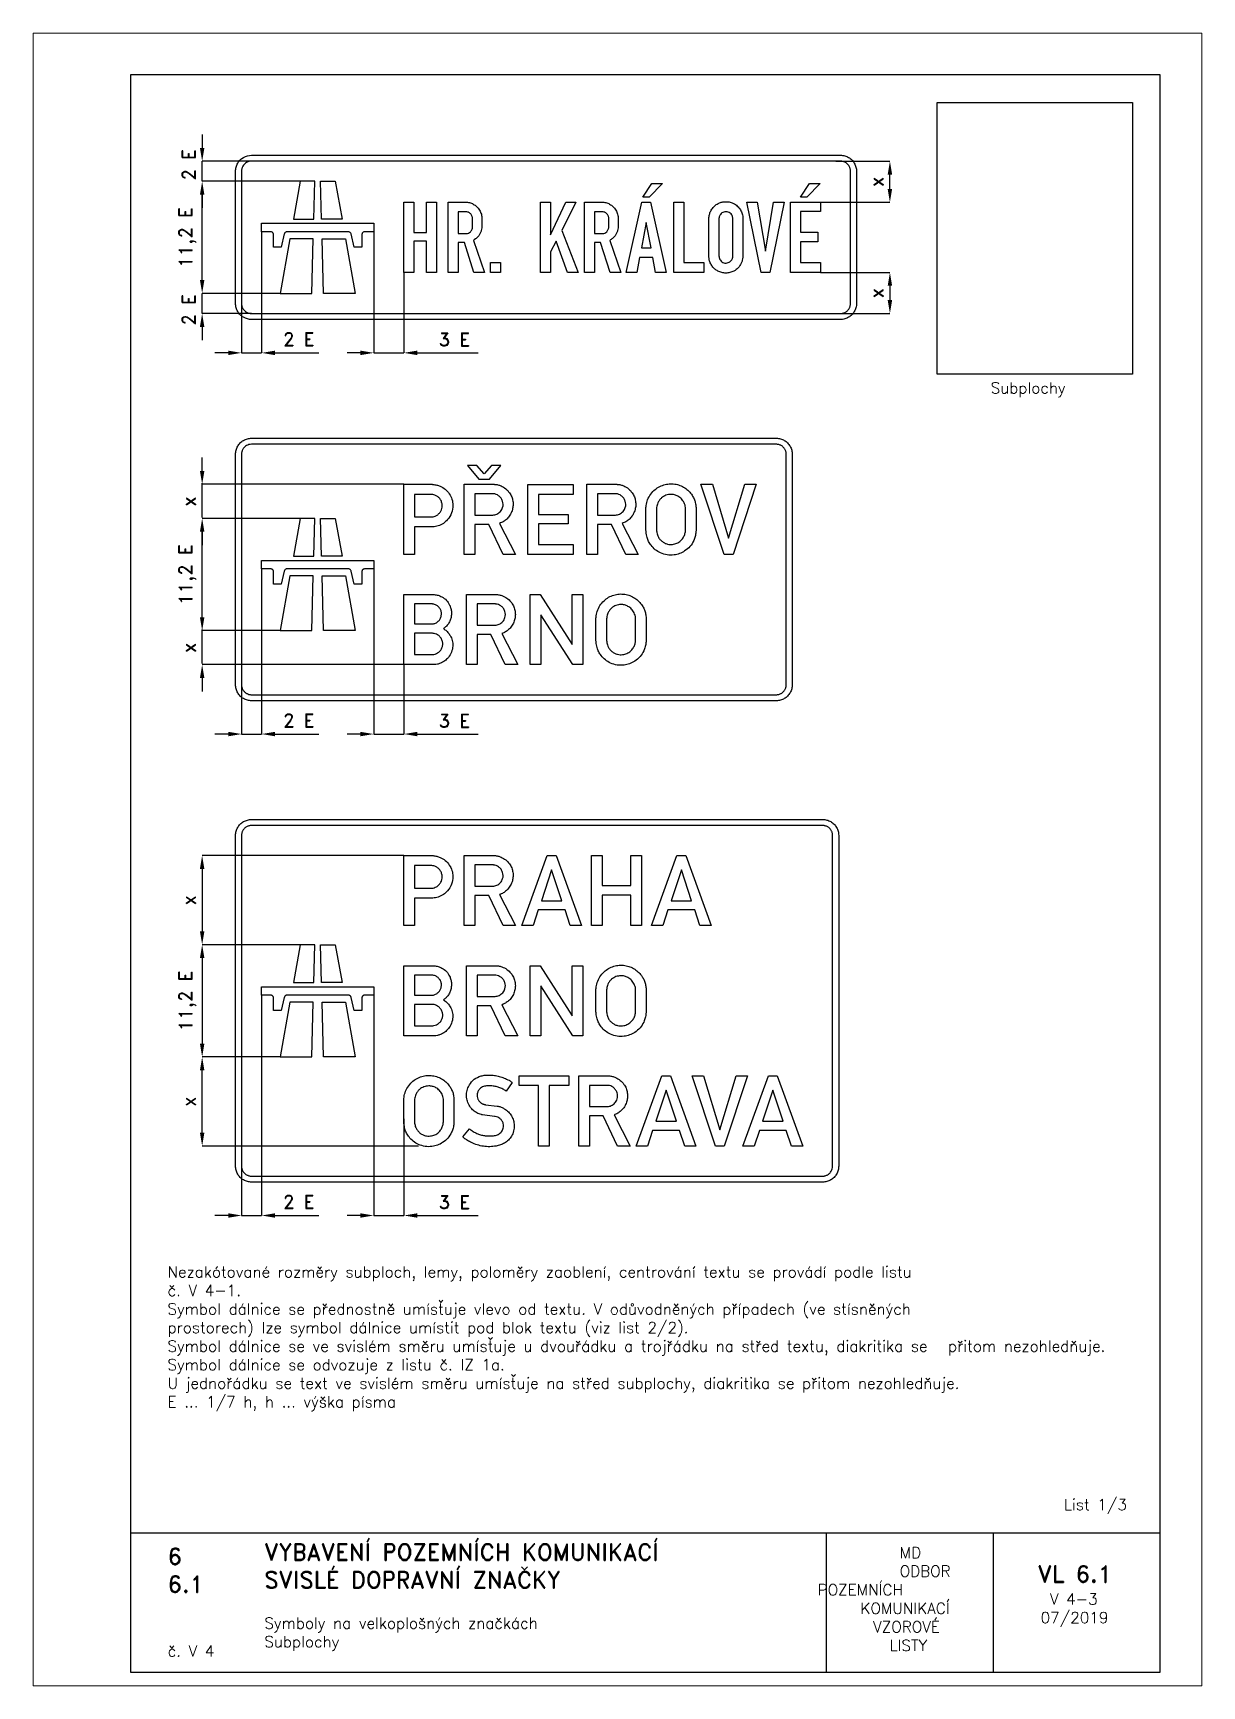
# Paper-space layout 'V4-3-Subplochy-dálnice-1' of a CAD drawing. Header units: millimetres. Extents: x 0 to 210, y 0 to 297.
# The model-space entities are those that its viewports show. They can reach past a viewport. Long polylines and large blocks are cut down to what shows.
import ezdxf

# ---------------------------------------------------------------- set-up
doc = ezdxf.new("R2010")
doc.units = ezdxf.units.MM
doc.header["$LTSCALE"] = 5
for name, color, linetype in [('Kóty', 2, 'Continuous'), ('Rozpiska', 7, 'Continuous'), ('Značka', 7, 'Continuous')]:
    doc.layers.add(name, color=color, linetype=linetype)
doc.layers.add('Rámeček', color=6, linetype='Continuous', plot=False)
doc.styles.get("Standard").update_dxf_attribs({"font": 'romand.shx', "height": 60})
doc.dimstyles.get("Standard").update_dxf_attribs({"dimtxt": 60, "dimasz": 60, "dimexe": 0.18, "dimexo": 0.0625, "dimgap": 30, "dimtad": 1, "dimdec": 0, "dimzin": 0, "dimdsep": 46, "dimtxsty": 'Standard', "dimcen": 0.09, "dimadec": 0, "dimazin": 0, "dimtfac": 1, "dimtdec": 0, "dimtofl": 0, "dimtmove": 0, "dimatfit": 3, "dimfxl": 1, "dimtolj": 1, "dimtzin": 0, "dimarcsym": 0})
picture_1 = doc.add_image_def('image1.png', size_in_pixel=(414, 576))

psp = doc.layouts.new('V4-3-Subplochy-dálnice-1')

# ---------------------------------------------------------------- texts
at = {"layer": 'Rozpiska', "color": 7, "attachment_point": 1}
for s, width, heights, insert, char_height in [('Subplochy', 16.1319, [0], (172.05, 234.23), 2), ('\\PNezakótované rozměry subploch, lemy, poloměry zaoblení, centrování textu se provádí podle listu\\Pč. V 4-1.{\\H1.83333x; }\\PSymbol dálnice se přednostně umísťuje vlevo od textu. V odůvodněných případech (ve stísněných{\\H1.74603x; }\\Pprostorech) lze symbol dálnice umístit pod blok textu (viz list 2/2).{\\H1.9418x; }\\PSymbol dálnice se ve svislém směru umísťuje u dvouřádku a trojřádku na střed textu, diakritika se {\\H1.68607x; }přitom nezohledňuje.{\\H1.60464x; }\\PSymbol dálnice se odvozuje z listu č. IZ 1a.{\\H1.63179x; }\\PU jednořádku se text ve svislém směru umísťuje na střed subplochy, diakritika se přitom nezohledňuje.{\\H1.62274x; }\\PE ... 1/7 h, h ... výška písma{\\H1.81623x; }', 172.1675, [0], (24.16, 78.73), 2), ('List 1/3', 13.9221, [0], (185.21, 33.59), 2), ('6', 149.0422, [0], (24.17, 24.77), 3), ('{\\C6;VYBAVENÍ POZEMNÍCH KOMUNIKACÍ\\P}SVISLÉ DOPRAVNÍ ZNAČKY{\\H1.34524x; }', 149.0422, [0], (41.56, 25.56), 3), ('\\pi14.7414;{\\C6;MD\\P\\pi2.36044;}ODBOR POZEMNÍCH{\\H1.57143x; }\\P\\pi7.69378;KOMUNIKACÍ{\\H1.5x; }\\P\\pi9.97949;{\\C6;VZOROVÉ\\H1.47619x; \\H0.67742x;\\P\\pi12.93187;LISTY\\H1.26984x; }', 33.1018, [0], (140.95, 24.95), 2), ('\\pi1.00853;{\\H1.5x;\\C6;VL 6.1\\P\\pi3.19899;\\H0.66667x;V 4-3\\H1.66666x; \\H0.6x;\\P\\pi1.53231;07/2019\\H1.80159x; }', 16.0171, [0], (179.49, 21.61), 2), ('6.1', 149.0422, [0], (24.17, 19.78), 3), ('{\\C6;Symboly na velkoplošných značkách\\P}Subplochy{\\H1.83333x; }', 149.0422, [0], (41.56, 12.29), 2), ('{\\C6;č. V 4}', 16.1027, [2.67], (24.17, 7.28), 2)]:
    psp.add_mtext_dynamic_manual_height_columns(s, width=width, gutter_width=100, heights=heights, dxfattribs=dict(at, insert=insert, char_height=char_height))

msp = doc.modelspace()

# ---------------------------------------------------------------- texts
at = {"layer": 'Kóty', "char_height": 60, "attachment_point": 5, "rotation": 90}
for s, insert in [('\\A1;2 E', (4879.3, 4484.2)), ('\\A1;2 E', (4879.3, 3832.7)), ('\\A1;x', (4879.3, 276.2))]:
    msp.add_mtext(s, dxfattribs=dict(at, insert=insert))
at = {"layer": 'Kóty', "char_height": 60, "attachment_point": 5}
for s, insert in [('\\A1;2 E', (5373.3, 3700.1)), ('\\A1;3 E', (6072.4, 3699)), ('\\A1;2 E', (5373.3, 1987.8)), ('\\A1;2 E', (5373.3, -174.9))]:
    msp.add_mtext(s, dxfattribs=dict(at, insert=insert))

# ---------------------------------------------------------------- blocks, each defined once
blk = doc.blocks.new('*D2')
at = {"layer": 'Defpoints', "color": 0, "transparency": 16777216}
for p in [(4939.3, 4410), (5379, 4410), (5290.2, 3906)]:
    blk.add_point(p, dxfattribs=at)
at = {"layer": 'Kóty', "color": 0, "lineweight": -2, "transparency": 16777216}
for p, q in [((5379, 4410), (4939.1, 4410)), ((4939.3, 3966), (4939.3, 4350)), ((5290.2, 3906), (4939.1, 3906))]:
    blk.add_line(p, q, dxfattribs=at)
at = {"layer": 'Kóty', "color": 0, "transparency": 16777216}
for points in [[(4929.3, 4350), (4949.3, 4350), (4939.3, 4410)], [(4929.3, 3966), (4949.3, 3966), (4939.3, 3906)]]:
    blk.add_solid(points, dxfattribs=at)
at = {"layer": 'Kóty', "color": 0, "transparency": 16777216, "insert": (4873.5, 4158), "char_height": 60, "attachment_point": 5, "rotation": 90}
blk.add_mtext('\\A1;11,2 E', dxfattribs=at)
blk = doc.blocks.new('*D3')
at = {"layer": 'Defpoints', "color": 0, "transparency": 16777216}
for p in [(4939.3, 2895.5), (5379.1, 2895.5), (5290.2, 2391.5)]:
    blk.add_point(p, dxfattribs=at)
at = {"layer": 'Kóty', "color": 0, "lineweight": -2, "transparency": 16777216}
for p, q in [((5379, 2895.5), (4939.1, 2895.5)), ((4939.3, 2451.5), (4939.3, 2835.5)), ((5290.2, 2391.5), (4939.1, 2391.5))]:
    blk.add_line(p, q, dxfattribs=at)
at = {"layer": 'Kóty', "color": 0, "transparency": 16777216}
for points in [[(4929.3, 2835.5), (4949.3, 2835.5), (4939.3, 2895.5)], [(4929.3, 2451.5), (4949.3, 2451.5), (4939.3, 2391.5)]]:
    blk.add_solid(points, dxfattribs=at)
at = {"layer": 'Kóty', "color": 0, "transparency": 16777216, "insert": (4873.5, 2643.5), "char_height": 60, "attachment_point": 5, "rotation": 90}
blk.add_mtext('\\A1;11,2 E', dxfattribs=at)
blk = doc.blocks.new('*D4')
at = {"layer": 'Defpoints', "color": 0, "transparency": 16777216}
for p in [(5845.3, 3048.5), (4939.3, 2895.5), (5379.1, 2895.5)]:
    blk.add_point(p, dxfattribs=at)
at = {"layer": 'Kóty', "color": 0, "lineweight": -2, "transparency": 16777216}
for p, q in [((4939.3, 3108.5), (4939.3, 3168.5)), ((5845.2, 3048.5), (4939.1, 3048.5)), ((5379, 2895.5), (4939.1, 2895.5)), ((4939.3, 2835.5), (4939.3, 2775.5))]:
    blk.add_line(p, q, dxfattribs=at)
at = {"layer": 'Kóty', "color": 0, "transparency": 16777216}
for points in [[(4929.3, 3108.5), (4949.3, 3108.5), (4939.3, 3048.5)], [(4929.3, 2835.5), (4949.3, 2835.5), (4939.3, 2895.5)]]:
    blk.add_solid(points, dxfattribs=at)
at = {"layer": 'Kóty', "color": 0, "transparency": 16777216, "insert": (4879.3, 2972), "char_height": 60, "attachment_point": 5, "rotation": 90}
blk.add_mtext('\\A1;x', dxfattribs=at)
blk = doc.blocks.new('*D5')
at = {"layer": 'Defpoints', "color": 0, "transparency": 16777216}
for p in [(4939.3, 2391.5), (5290.2, 2391.5), (5845.3, 2238.5)]:
    blk.add_point(p, dxfattribs=at)
at = {"layer": 'Kóty', "color": 0, "lineweight": -2, "transparency": 16777216}
for p, q in [((4939.3, 2451.5), (4939.3, 2511.5)), ((5290.2, 2391.5), (4939.1, 2391.5)), ((5845.2, 2238.5), (4939.1, 2238.5)), ((4939.3, 2178.5), (4939.3, 2118.5))]:
    blk.add_line(p, q, dxfattribs=at)
at = {"layer": 'Kóty', "color": 0, "transparency": 16777216}
for points in [[(4929.3, 2451.5), (4949.3, 2451.5), (4939.3, 2391.5)], [(4929.3, 2178.5), (4949.3, 2178.5), (4939.3, 2238.5)]]:
    blk.add_solid(points, dxfattribs=at)
at = {"layer": 'Kóty', "color": 0, "transparency": 16777216, "insert": (4879.3, 2315), "char_height": 60, "attachment_point": 5, "rotation": 90}
blk.add_mtext('\\A1;x', dxfattribs=at)
blk = doc.blocks.new('*D6')
at = {"layer": 'Defpoints', "color": 0, "transparency": 16777216}
for p in [(5379.1, 980.5), (4939.3, 476.5), (5290.2, 476.5)]:
    blk.add_point(p, dxfattribs=at)
at = {"layer": 'Kóty', "color": 0, "lineweight": -2, "transparency": 16777216}
for p, q in [((5379, 980.5), (4939.1, 980.5)), ((4939.3, 920.5), (4939.3, 536.5)), ((5290.2, 476.5), (4939.1, 476.5))]:
    blk.add_line(p, q, dxfattribs=at)
at = {"layer": 'Kóty', "color": 0, "transparency": 16777216}
for points in [[(4929.3, 920.5), (4949.3, 920.5), (4939.3, 980.5)], [(4929.3, 536.5), (4949.3, 536.5), (4939.3, 476.5)]]:
    blk.add_solid(points, dxfattribs=at)
at = {"layer": 'Kóty', "color": 0, "transparency": 16777216, "insert": (4873.5, 728.5), "char_height": 60, "attachment_point": 5, "rotation": 90}
blk.add_mtext('\\A1;11,2 E', dxfattribs=at)
blk = doc.blocks.new('*D7')
at = {"layer": 'Defpoints', "color": 0, "transparency": 16777216}
for p in [(5845.25, 1381.03), (4939.25, 980.5), (5379.093, 980.5)]:
    blk.add_point(p, dxfattribs=at)
at = {"layer": 'Kóty', "color": 0, "lineweight": -2, "transparency": 16777216}
for p, q in [((5845.1875, 1381.03), (4939.07, 1381.03)), ((4939.25, 1321.03), (4939.25, 1040.5)), ((5379.0305, 980.5), (4939.07, 980.5))]:
    blk.add_line(p, q, dxfattribs=at)
at = {"layer": 'Kóty', "color": 0, "transparency": 16777216}
for points in [[(4929.25, 1321.03), (4949.25, 1321.03), (4939.25, 1381.03)], [(4929.25, 1040.5), (4949.25, 1040.5), (4939.25, 980.5)]]:
    blk.add_solid(points, dxfattribs=at)
at = {"layer": 'Kóty', "color": 0, "transparency": 16777216, "insert": (4879.25, 1180.765), "char_height": 60, "attachment_point": 5, "rotation": 90}
blk.add_mtext('\\A1;x', dxfattribs=at)
blk = doc.blocks.new('*D14')
at = {"layer": 'Defpoints', "color": 0, "transparency": 16777216}
for p in [(5710.2, 2668.7), (5845.2, 2238.5), (5845.2, 1926.7)]:
    blk.add_point(p, dxfattribs=at)
at = {"layer": 'Kóty', "color": 0, "lineweight": -2, "transparency": 16777216}
for p, q in [((5710.2, 2668.6), (5710.2, 1926.5)), ((5845.2, 2238.4), (5845.2, 1926.5)), ((5650.2, 1926.7), (5590.2, 1926.7)), ((5905.2, 1926.7), (6179.5, 1926.7))]:
    blk.add_line(p, q, dxfattribs=at)
at = {"layer": 'Kóty', "color": 0, "transparency": 16777216}
for points in [[(5650.2, 1936.7), (5650.2, 1916.7), (5710.2, 1926.7)], [(5905.2, 1936.7), (5905.2, 1916.7), (5845.2, 1926.7)]]:
    blk.add_solid(points, dxfattribs=at)
at = {"layer": 'Kóty', "color": 0, "transparency": 16777216, "insert": (6072.4, 1986.7), "char_height": 60, "attachment_point": 5}
blk.add_mtext('\\A1;3 E', dxfattribs=at)
blk = doc.blocks.new('*D15')
at = {"layer": 'Defpoints', "color": 0, "transparency": 16777216}
for p in [(5710.2, 753.7), (5845.3, 197.5), (5845.3, -236)]:
    blk.add_point(p, dxfattribs=at)
at = {"layer": 'Kóty', "color": 0, "lineweight": -2, "transparency": 16777216}
for p, q in [((5710.2, 753.6), (5710.2, -236.2)), ((5845.3, 197.5), (5845.3, -236.2)), ((5650.2, -236), (5590.2, -236)), ((5905.3, -236), (6179.6, -236))]:
    blk.add_line(p, q, dxfattribs=at)
at = {"layer": 'Kóty', "color": 0, "transparency": 16777216}
for points in [[(5650.2, -226), (5650.2, -246), (5710.2, -236)], [(5905.3, -226), (5905.3, -246), (5845.3, -236)]]:
    blk.add_solid(points, dxfattribs=at)
at = {"layer": 'Kóty', "color": 0, "transparency": 16777216, "insert": (6072.4, -176), "char_height": 60, "attachment_point": 5}
blk.add_mtext('\\A1;3 E', dxfattribs=at)
blk = doc.blocks.new('*D21')
at = {"layer": 'Defpoints', "color": 0, "transparency": 16777216}
for p in [(7784.7, 4500), (8028.3, 4500), (7716.4, 4315.5)]:
    blk.add_point(p, dxfattribs=at)
at = {"layer": 'Kóty', "color": 0, "lineweight": -2, "transparency": 16777216}
for p, q in [((7784.7, 4500), (8028.4, 4500)), ((8028.3, 4375.5), (8028.3, 4440)), ((7716.5, 4315.5), (8028.4, 4315.5))]:
    blk.add_line(p, q, dxfattribs=at)
at = {"layer": 'Kóty', "color": 0, "transparency": 16777216}
for points in [[(8018.3, 4440), (8038.3, 4440), (8028.3, 4500)], [(8018.3, 4375.5), (8038.3, 4375.5), (8028.3, 4315.5)]]:
    blk.add_solid(points, dxfattribs=at)
at = {"layer": 'Kóty', "color": 0, "transparency": 16777216, "insert": (7968.3, 4407.7), "char_height": 60, "attachment_point": 5, "rotation": 90}
blk.add_mtext('\\A1;x', dxfattribs=at)
blk = doc.blocks.new('*D22')
at = {"layer": 'Defpoints', "color": 0, "transparency": 16777216}
for p in [(7716.4, 4000.5), (7783.7, 3816), (8028.3, 3816)]:
    blk.add_point(p, dxfattribs=at)
at = {"layer": 'Kóty', "color": 0, "lineweight": -2, "transparency": 16777216}
for p, q in [((7716.5, 4000.5), (8028.4, 4000.5)), ((8028.3, 3940.5), (8028.3, 3876)), ((7783.7, 3816), (8028.4, 3816))]:
    blk.add_line(p, q, dxfattribs=at)
at = {"layer": 'Kóty', "color": 0, "transparency": 16777216}
for points in [[(8018.3, 3940.5), (8038.3, 3940.5), (8028.3, 4000.5)], [(8018.3, 3876), (8038.3, 3876), (8028.3, 3816)]]:
    blk.add_solid(points, dxfattribs=at)
at = {"layer": 'Kóty', "color": 0, "transparency": 16777216, "insert": (7968.3, 3908.2), "char_height": 60, "attachment_point": 5, "rotation": 90}
blk.add_mtext('\\A1;x', dxfattribs=at)

# ---------------------------------------------------------------- dimensions: what is measured, and where the dimension line sits
at = {"layer": 'Kóty'}
for base, p1, p2, text, picture, middle in [((8028.3, 4500), (7716.4, 4315.5), (7784.7, 4500), 'x', '*D21', (7968.3, 4407.7)), ((4939.3, 4410), (5290.2, 3906), (5379, 4410), '11,2 E', '*D2', (4873.5, 4158)), ((8028.3, 3816), (7716.4, 4000.5), (7783.7, 3816), 'x', '*D22', (7968.3, 3908.2)), ((4939.3, 2895.5), (5845.2, 3048.5), (5379.1, 2895.5), 'x', '*D4', (4879.3, 2972)), ((4939.3, 2895.5), (5290.2, 2391.5), (5379.1, 2895.5), '11,2 E', '*D3', (4873.5, 2643.5)), ((4939.3, 2391.5), (5845.2, 2238.5), (5290.2, 2391.5), 'x', '*D5', (4879.3, 2315)), ((4939.3, 980.5), (5845.2, 1381), (5379.1, 980.5), 'x', '*D7', (4879.3, 1180.8)), ((4939.3, 476.5), (5379.1, 980.5), (5290.2, 476.5), '11,2 E', '*D6', (4873.5, 728.5))]:
    dim = msp.add_linear_dim(base=base, p1=p1, p2=p2, angle=90, text=text, dimstyle='Standard', dxfattribs=at)
    dim.commit()
    dim.dimension.update_dxf_attribs({"geometry": picture, "text_midpoint": middle})
for base, p1, p2, picture, middle in [((5845.2, 1926.7), (5710.2, 2668.7), (5845.2, 2238.5), '*D14', (6072.4, 1986.7)), ((5845.3, -236), (5710.2, 753.7), (5845.3, 197.5), '*D15', (6072.4, -176))]:
    dim = msp.add_linear_dim(base=base, p1=p1, p2=p2, text='3 E', dimstyle='Standard', dxfattribs=at)
    dim.commit()
    dim.dimension.update_dxf_attribs({"geometry": picture, "text_midpoint": middle})

# ---------------------------------------------------------------- linework, layer by layer
at = {"layer": 'Kóty'}
for p, q in [((4939.3, 4620), (4939.3, 4560)), ((5180.9, 4500), (4939.1, 4500)), ((5379, 4410), (4939.1, 4410)), ((4939.3, 4350), (4939.3, 4290)), ((5206.2, 4183.2), (5206.2, 3638.8)), ((5710.2, 4183.2), (5710.2, 3638.8)), ((4939.3, 3966), (4939.3, 4026)), ((5845.2, 4000.5), (5845.2, 3638.8)), ((5290.1, 3906), (4939.1, 3906)), ((5116.2, 3901.4), (5116.2, 3638.8)), ((5161.2, 3816), (4939.1, 3816)), ((4939.3, 3756), (4939.3, 3696)), ((5056.2, 3639), (4996.2, 3639)), ((5266.2, 3639), (5463, 3639)), ((5650.2, 3639), (5590.2, 3639)), ((5905.2, 3639), (6179.5, 3639)), ((5206.2, 2668.7), (5206.2, 1926.5)), ((5116.2, 2242.7), (5116.2, 1926.5)), ((5056.2, 1926.7), (4996.2, 1926.7)), ((5266.2, 1926.7), (5463, 1926.7)), ((5206.2, 753.7), (5206.2, -236.2)), ((5290.2, 476.5), (4939.1, 476.5)), ((4939.3, 136), (4939.3, 416.5)), ((5911.3, 76), (4939.1, 76)), ((5116.2, 41), (5116.2, -236.2)), ((5056.2, -236), (4996.2, -236)), ((5266.2, -236), (5463, -236))]:
    msp.add_line(p, q, dxfattribs=at)
for points in [[(4939.3, 4410), (4939.3, 4500)], [(4939.3, 3816), (4939.3, 3906)], [(5116.2, 3639), (5206.2, 3639)], [(5710.2, 3639), (5845.2, 3639)], [(4939.3, 2900), (4939.3, 3053)], [(4939.3, 2243), (4939.1, 2396)], [(5116.2, 1926.7), (5206.2, 1926.7)], [(5710.2, 1926.7), (5845.2, 1926.7)], [(5116.2, -236), (5206.2, -236)], [(5710.2, -236), (5845.3, -236)]]:
    msp.add_lwpolyline(points, dxfattribs=at)
for points in [[(4929.3, 4560), (4949.3, 4560), (4939.3, 4500)], [(4929.3, 4350), (4949.3, 4350), (4939.3, 4410)], [(4929.3, 3966), (4949.3, 3966), (4939.3, 3906)], [(4929.3, 3756), (4949.3, 3756), (4939.3, 3816)], [(5056.2, 3649), (5056.2, 3629), (5116.2, 3639)], [(5266.2, 3649), (5266.2, 3629), (5206.2, 3639)], [(5650.2, 3649), (5650.2, 3629), (5710.2, 3639)], [(5905.2, 3649), (5905.2, 3629), (5845.2, 3639)], [(5056.2, 1936.7), (5056.2, 1916.7), (5116.2, 1926.7)], [(5266.2, 1936.7), (5266.2, 1916.7), (5206.2, 1926.7)], [(4929.3, 416.5), (4949.3, 416.5), (4939.3, 476.5)], [(4929.3, 136), (4949.3, 136), (4939.3, 76)], [(5056.2, -226), (5056.2, -246), (5116.2, -236)], [(5266.2, -226), (5266.2, -246), (5206.2, -236)]]:
    msp.add_solid(points, dxfattribs=at)
at = {"layer": 'Značka', "color": 3}
for points in [[(5161.2, 3789), (5161, 3789), (5160.7, 3789), (5151.4, 3789.6), (5142.3, 3791.5), (5133.4, 3794.5), (5125.1, 3798.7, -0.033723), (5117.3, 3803.9, -0.034076), (5110.3, 3810, -0.034222), (5104.2, 3817, -0.03422), (5099, 3824.8, -0.034045), (5094.8, 3833.1, -0.033411), (5091.8, 3842, -0.034127), (5089.9, 3851.1, -0.036745), (5089.3, 3860.4), (5089.3, 3860.7), (5089.2, 3861), (5089.2, 4455), (5089.3, 4455.2), (5089.3, 4455.5, -0.032183), (5089.9, 4464.8, -0.035431), (5091.8, 4474, -0.036251), (5094.8, 4482.8, -0.034412), (5099, 4491.1, -0.033751), (5104.2, 4498.9, -0.034091), (5110.3, 4505.9, -0.034243), (5117.3, 4512), (5125.1, 4517.2), (5133.4, 4521.4), (5142.3, 4524.4), (5151.4, 4526.3), (5160.7, 4527), (5161, 4527), (5161.2, 4527), (7806.2, 4527), (7806.5, 4527), (7806.8, 4527, -0.032242), (7816.1, 4526.3, -0.035379), (7825.2, 4524.4, -0.036232), (7834.1, 4521.4, -0.034457), (7842.4, 4517.2, -0.033773), (7850.2, 4512, -0.034125), (7857.2, 4505.9, -0.034181), (7863.3, 4498.9, -0.034223), (7868.5, 4491.1, -0.034044), (7872.7, 4482.8, -0.033373), (7875.7, 4474, -0.034142), (7877.6, 4464.8, -0.036732), (7878.2, 4455.5), (7878.2, 4455.2), (7878.2, 4455), (7878.2, 3861), (7878.2, 3860.7), (7878.2, 3860.4, -0.032163), (7877.6, 3851.1, -0.03543), (7875.7, 3842, -0.036282), (7872.7, 3833.1, -0.034457), (7868.5, 3824.8, -0.033708), (7863.3, 3817, -0.034065), (7857.2, 3810, -0.034233), (7850.2, 3803.9, -0.034238), (7842.4, 3798.7, -0.034032), (7834.1, 3794.5, -0.033373), (7825.2, 3791.5, -0.034133), (7816.1, 3789.6, -0.036733), (7806.8, 3789), (7806.5, 3789), (7806.2, 3789), (5161.2, 3789)], [(5161.2, 3789), (5161, 3789), (5160.7, 3789), (5151.4, 3789.6), (5142.3, 3791.5), (5133.4, 3794.5), (5125.1, 3798.7, -0.033723), (5117.3, 3803.9, -0.034076), (5110.3, 3810, -0.034222), (5104.2, 3817, -0.03422), (5099, 3824.8, -0.034045), (5094.8, 3833.1, -0.033411), (5091.8, 3842, -0.034127), (5089.9, 3851.1, -0.036745), (5089.3, 3860.4), (5089.3, 3860.7), (5089.2, 3861), (5089.2, 4455), (5089.3, 4455.2), (5089.3, 4455.5, -0.032183), (5089.9, 4464.8, -0.035431), (5091.8, 4474, -0.036251), (5094.8, 4482.8, -0.034412), (5099, 4491.1, -0.033751), (5104.2, 4498.9, -0.034091), (5110.3, 4505.9, -0.034243), (5117.3, 4512), (5125.1, 4517.2), (5133.4, 4521.4), (5142.3, 4524.4), (5151.4, 4526.3), (5160.7, 4527), (5161, 4527), (5161.2, 4527), (7806.2, 4527), (7806.5, 4527), (7806.8, 4527, -0.032242), (7816.1, 4526.3, -0.035379), (7825.2, 4524.4, -0.036232), (7834.1, 4521.4, -0.034457), (7842.4, 4517.2, -0.033773), (7850.2, 4512, -0.034125), (7857.2, 4505.9, -0.034181), (7863.3, 4498.9, -0.034223), (7868.5, 4491.1, -0.034044), (7872.7, 4482.8, -0.033373), (7875.7, 4474, -0.034142), (7877.6, 4464.8, -0.036732), (7878.2, 4455.5), (7878.2, 4455.2), (7878.2, 4455), (7878.2, 3861), (7878.2, 3860.7), (7878.2, 3860.4, -0.032163), (7877.6, 3851.1, -0.03543), (7875.7, 3842, -0.036282), (7872.7, 3833.1, -0.034457), (7868.5, 3824.8, -0.033708), (7863.3, 3817, -0.034065), (7857.2, 3810, -0.034233), (7850.2, 3803.9, -0.034238), (7842.4, 3798.7, -0.034032), (7834.1, 3794.5, -0.033373), (7825.2, 3791.5, -0.034133), (7816.1, 3789.6, -0.036733), (7806.8, 3789), (7806.5, 3789), (7806.2, 3789), (5161.2, 3789)], [(5161.2, 3816), (7806.2, 3816), (7806.4, 3816), (7806.6, 3816, 0.032169), (7812.4, 3816.4, 0.035474), (7818.1, 3817.5, 0.036291), (7823.7, 3819.4, 0.034419), (7828.8, 3822, 0.033687), (7833.7, 3825.3, 0.034052), (7838.1, 3829.1, 0.034239), (7841.9, 3833.5, 0.034217), (7845.2, 3838.4, 0.034039), (7847.8, 3843.6, 0.033405), (7849.7, 3849.1, 0.034128), (7850.9, 3854.8, 0.036705), (7851.2, 3860.6), (7851.2, 3860.8), (7851.2, 3861), (7851.2, 4455), (7851.2, 4455.1), (7851.2, 4455.3, 0.032163), (7850.8, 4461.1, 0.035464), (7849.7, 4466.8, 0.036279), (7847.8, 4472.4, 0.034419), (7845.2, 4477.6, 0.033711), (7841.9, 4482.4, 0.034078), (7838.1, 4486.8, 0.034207), (7833.7, 4490.6, 0.034252), (7828.8, 4493.9, 0.034076), (7823.6, 4496.5, 0.033326), (7818.1, 4498.4, 0.034047), (7812.4, 4499.6, 0.036747), (7806.6, 4500), (7806.4, 4500), (7806.2, 4500), (5161.2, 4500), (5161.1, 4500), (5160.9, 4500), (5155.1, 4499.5), (5149.4, 4498.4), (5143.9, 4496.5), (5138.6, 4493.9), (5133.8, 4490.6), (5129.4, 4486.8), (5125.6, 4482.4), (5122.3, 4477.6), (5119.7, 4472.3, 0.033403), (5117.8, 4466.8, 0.034116), (5116.6, 4461.1, 0.036749), (5116.3, 4455.3), (5116.2, 4455.1), (5116.2, 4455), (5116.2, 3861), (5116.3, 3860.8), (5116.3, 3860.6, 0.03218), (5116.7, 3854.8, 0.035441), (5117.8, 3849.1, 0.036275), (5119.7, 3843.6, 0.034405), (5122.3, 3838.4, 0.033717), (5125.6, 3833.5), (5129.4, 3829.1), (5133.8, 3825.3), (5138.6, 3822), (5143.9, 3819.4), (5149.4, 3817.5), (5155.1, 3816.3), (5160.9, 3816), (5161.1, 3816), (5161.2, 3816)], [(6043.7, 4000.5), (6043.7, 4315.5), (6126.4, 4315.5), (6128.5, 4315.4), (6130.6, 4315.4, -0.083793), (6148.7, 4311.4, -0.06863), (6165.1, 4302, -0.06854), (6179.5, 4288.5, -0.072061), (6189.5, 4271.7, -0.037586), (6193.2, 4261.6, -0.030309), (6195.5, 4251), (6195.8, 4249.6), (6196, 4248.1), (6196, 4204.9), (6195.8, 4203.1), (6195.5, 4201.2, -0.034719), (6192.9, 4188.4, -0.048218), (6188.3, 4176.2, -0.049761), (6181.9, 4165.5, -0.045042), (6173.6, 4156.2, -0.027288), (6167.7, 4151), (6161.3, 4146.4), (6159.7, 4145.4), (6158.1, 4144.5), (6207.1, 4000.5), (6159.1, 4000.5), (6116.9, 4135.2), (6088.9, 4135.2), (6088.9, 4000.5), (6043.7, 4000.5)], [(6655.9, 4000.5), (6655.9, 4315.5), (6738.5, 4315.5), (6740.6, 4315.4), (6742.7, 4315.4, -0.083793), (6760.8, 4311.4, -0.06863), (6777.2, 4302, -0.06854), (6791.6, 4288.5, -0.072067), (6801.7, 4271.7, -0.037596), (6805.4, 4261.6, -0.030309), (6807.6, 4251), (6807.9, 4249.6), (6808.1, 4248.1), (6808.1, 4204.9), (6807.9, 4203.1), (6807.6, 4201.2, -0.034719), (6805, 4188.4, -0.048218), (6800.4, 4176.2, -0.049761), (6794, 4165.5, -0.045042), (6785.8, 4156.2, -0.027288), (6779.8, 4151, -0.027125), (6773.4, 4146.4), (6771.8, 4145.4), (6770.2, 4144.5), (6819.2, 4000.5), (6771.2, 4000.5), (6729, 4135.2), (6701, 4135.2), (6701, 4000.5), (6655.9, 4000.5)], [(7215.4, 4244.9), (7215.5, 4246.2), (7215.6, 4247.5, -0.051734), (7218.8, 4264.1, -0.060092), (7225.5, 4279.6, -0.071611), (7237.2, 4295.4, -0.067982), (7252.8, 4307.4, -0.054478), (7267, 4314.1, -0.054176), (7282.3, 4317.6, -0.065517), (7301.5, 4317.6, -0.068188), (7320.1, 4312.7, -0.076751), (7338.8, 4301.9, -0.070477), (7353.7, 4285.9, -0.068144), (7363.7, 4268.1, -0.084709), (7367.8, 4248.6), (7367.8, 4247.3), (7367.9, 4246), (7367.9, 4071.1), (7367.8, 4069.7), (7367.6, 4068.3, -0.037733), (7365.2, 4054.8, -0.046574), (7360.6, 4041.9, -0.086539), (7347, 4021.3, -0.087943), (7327.2, 4006.5, -0.067411), (7310, 3999.7, -0.062778), (7291.8, 3997.6, -0.062161), (7273.2, 3999.7, -0.066089), (7255.9, 4006.3, -0.060317), (7242, 4015.7, -0.055606), (7230.5, 4028.1, -0.060031), (7221.3, 4043.5, -0.070776), (7216.5, 4060.6, -0.015096), (7215.9, 4064.9, -0.0074), (7215.6, 4069.2), (7215.5, 4070.3), (7215.4, 4071.5), (7215.4, 4244.9)], [(6088.9, 4272.9), (6088.9, 4174.8), (6123.2, 4174.8), (6124.4, 4174.8), (6125.6, 4174.9, 0.089665), (6135.6, 4177.5, 0.095833), (6144.1, 4183.5, 0.060673), (6148.3, 4188.5, 0.045306), (6151.3, 4194.2, 0.031535), (6152.8, 4198.4, 0.044414), (6153.6, 4202.6), (6153.8, 4203.7), (6153.9, 4204.9), (6153.9, 4242.5), (6153.8, 4243.5), (6153.6, 4244.6, 0.033214), (6152.7, 4249.8, 0.044551), (6151, 4254.9, 0.062809), (6147.6, 4260.8, 0.060979), (6142.8, 4265.8, 0.053113), (6137.8, 4269.3, 0.052898), (6132.3, 4271.6), (6128.6, 4272.5), (6124.9, 4272.9), (6123.6, 4272.9), (6122.4, 4272.9), (6088.9, 4272.9)], [(6701, 4272.9), (6701, 4174.8), (6735.4, 4174.8), (6736.5, 4174.8), (6737.8, 4174.9, 0.089665), (6747.8, 4177.5, 0.095833), (6756.2, 4183.5, 0.060673), (6760.4, 4188.5, 0.045306), (6763.4, 4194.2, 0.031483), (6764.9, 4198.4, 0.044414), (6765.8, 4202.6), (6765.9, 4203.7), (6766, 4204.9), (6766, 4242.5), (6765.9, 4243.5), (6765.8, 4244.6, 0.033214), (6764.9, 4249.8, 0.044551), (6763.1, 4254.9, 0.062809), (6759.7, 4260.8, 0.060979), (6754.9, 4265.8, 0.053113), (6749.9, 4269.3, 0.052898), (6744.4, 4271.6), (6740.8, 4272.5), (6737.1, 4272.9), (6735.8, 4272.9), (6734.5, 4272.9), (6701, 4272.9)], [(7260.5, 4242.4), (7260.5, 4073.9), (7260.6, 4072.8), (7260.7, 4071.7, 0.058193), (7262.6, 4062.9, 0.076948), (7266.8, 4055, 0.089846), (7273.6, 4048.1, 0.086063), (7282.5, 4043.8, 0.085534), (7292.3, 4042.5, 0.083466), (7301.9, 4044.4, 0.074185), (7309.7, 4048.5, 0.073672), (7316, 4054.6, 0.05505), (7319.5, 4060.2, 0.052782), (7321.8, 4066.3, 0.024358), (7322.4, 4069.1, 0.028251), (7322.7, 4071.9, 0.008296), (7322.8, 4072.9, 0.002832), (7322.8, 4074), (7322.8, 4242.9), (7322.7, 4244.1), (7322.6, 4245.2, 0.056561), (7321, 4252.4, 0.065511), (7317.7, 4259.1, 0.089009), (7311.1, 4266.4, 0.083837), (7302.3, 4271.1, 0.086236), (7292.2, 4273, 0.086483), (7282, 4271.5, 0.077635), (7273.8, 4267.5, 0.08185), (7267.2, 4261.3, 0.055747), (7263.9, 4256, 0.047246), (7261.7, 4250.1, 0.022082), (7261, 4247.2, 0.025979), (7260.6, 4244.4), (7260.5, 4243.4), (7260.5, 4242.4)], [(5608.3, 4173.4), (5608.2, 4173.9), (5608, 4174.5), (5607.1, 4176.6), (5605.9, 4178.4), (5603.9, 4180.4), (5601.5, 4181.9), (5599.4, 4182.7), (5597.2, 4183.1), (5596.6, 4183.1), (5596, 4183.2), (5320.5, 4183.2), (5319.9, 4183.1), (5319.3, 4183.1), (5317.1, 4182.7), (5315, 4181.9), (5312.6, 4180.4), (5310.6, 4178.4), (5309.4, 4176.6), (5308.5, 4174.5), (5308.3, 4173.9), (5308.2, 4173.4), (5294.5, 4113.9), (5259.8, 4113.9), (5259.8, 4170.6), (5259.8, 4171.2), (5259.7, 4171.9, 0.055721), (5259.2, 4174.4, 0.056133), (5258.1, 4176.9, 0.069706), (5256.1, 4179.5), (5253.5, 4181.5), (5251.1, 4182.6), (5248.5, 4183.1), (5247.9, 4183.1), (5247.2, 4183.2), (5206.2, 4183.2), (5206.2, 4221), (5710.2, 4221), (5710.2, 4183.2), (5669.3, 4183.2), (5668.6, 4183.1), (5668, 4183.1), (5665.4, 4182.6), (5663, 4181.5), (5660.4, 4179.5), (5658.4, 4176.9), (5657.3, 4174.4, 0.061109), (5656.8, 4171.9), (5656.7, 4171.2), (5656.7, 4170.6), (5656.7, 4113.9), (5622, 4113.9), (5608.3, 4173.4)], [(5161.2, 2076.5), (5161, 2076.5), (5160.7, 2076.5, -0.032163), (5151.4, 2077.1, -0.035427), (5142.3, 2079, -0.036272), (5133.4, 2082, -0.034442), (5125.1, 2086.2, -0.033723), (5117.3, 2091.4, -0.034076), (5110.3, 2097.6, -0.034222), (5104.2, 2104.6, -0.03422), (5099, 2112.3, -0.034045), (5094.8, 2120.6, -0.033411), (5091.8, 2129.5, -0.034127), (5089.9, 2138.6, -0.036745), (5089.3, 2147.9), (5089.3, 2148.2), (5089.2, 2148.5), (5089.2, 3183.5), (5089.3, 3183.8), (5089.3, 3184, -0.032179), (5089.9, 3193.3, -0.035448), (5091.8, 3202.5, -0.036275), (5094.8, 3211.3, -0.034436), (5099, 3219.6, -0.033707), (5104.2, 3227.4, -0.034074), (5110.3, 3234.4, -0.034223), (5117.3, 3240.6, -0.034247), (5125.1, 3245.7, -0.034032), (5133.4, 3249.9, -0.033377), (5142.3, 3252.9, -0.034134), (5151.4, 3254.9, -0.036733), (5160.7, 3255.5), (5161, 3255.5), (5161.2, 3255.5), (7517.8, 3255.5), (7518, 3255.5), (7518.3, 3255.5, -0.032163), (7527.6, 3254.8, -0.03543), (7536.8, 3252.9, -0.036282), (7545.6, 3249.9, -0.034457), (7553.9, 3245.7, -0.033708), (7561.7, 3240.6, -0.034065), (7568.7, 3234.4, -0.034233), (7574.8, 3227.4, -0.034238), (7580, 3219.6, -0.034032), (7584.2, 3211.3, -0.033373), (7587.2, 3202.5, -0.034133), (7589.1, 3193.3, -0.036733), (7589.8, 3184), (7589.8, 3183.8), (7589.8, 3183.5), (7589.8, 2148.5), (7589.8, 2148.2), (7589.8, 2147.9, -0.032163), (7589.1, 2138.6, -0.03543), (7587.2, 2129.5, -0.036282), (7584.2, 2120.6, -0.034457), (7580, 2112.3, -0.033708), (7574.8, 2104.6, -0.034065), (7568.7, 2097.6, -0.034233), (7561.7, 2091.4, -0.034238), (7553.9, 2086.2, -0.034032), (7545.6, 2082, -0.033373), (7536.8, 2079, -0.034133), (7527.6, 2077.1, -0.036733), (7518.3, 2076.5), (7518, 2076.5), (7517.8, 2076.5), (5161.2, 2076.5)], [(5161.2, 2076.5), (5161, 2076.5), (5160.7, 2076.5, -0.032163), (5151.4, 2077.1, -0.035427), (5142.3, 2079, -0.036272), (5133.4, 2082, -0.034442), (5125.1, 2086.2, -0.033723), (5117.3, 2091.4, -0.034076), (5110.3, 2097.6, -0.034222), (5104.2, 2104.6, -0.03422), (5099, 2112.3, -0.034045), (5094.8, 2120.6, -0.033411), (5091.8, 2129.5, -0.034127), (5089.9, 2138.6, -0.036745), (5089.3, 2147.9), (5089.3, 2148.2), (5089.2, 2148.5), (5089.2, 3183.5), (5089.3, 3183.8), (5089.3, 3184, -0.032179), (5089.9, 3193.3, -0.035448), (5091.8, 3202.5, -0.036275), (5094.8, 3211.3, -0.034436), (5099, 3219.6, -0.033707), (5104.2, 3227.4, -0.034074), (5110.3, 3234.4, -0.034223), (5117.3, 3240.6, -0.034247), (5125.1, 3245.7, -0.034032), (5133.4, 3249.9, -0.033377), (5142.3, 3252.9, -0.034134), (5151.4, 3254.9, -0.036733), (5160.7, 3255.5), (5161, 3255.5), (5161.2, 3255.5), (7517.8, 3255.5), (7518, 3255.5), (7518.3, 3255.5, -0.032163), (7527.6, 3254.8, -0.03543), (7536.8, 3252.9, -0.036282), (7545.6, 3249.9, -0.034457), (7553.9, 3245.7, -0.033708), (7561.7, 3240.6, -0.034065), (7568.7, 3234.4, -0.034233), (7574.8, 3227.4, -0.034238), (7580, 3219.6, -0.034032), (7584.2, 3211.3, -0.033373), (7587.2, 3202.5, -0.034133), (7589.1, 3193.3, -0.036733), (7589.8, 3184), (7589.8, 3183.8), (7589.8, 3183.5), (7589.8, 2148.5), (7589.8, 2148.2), (7589.8, 2147.9, -0.032163), (7589.1, 2138.6, -0.03543), (7587.2, 2129.5, -0.036282), (7584.2, 2120.6, -0.034457), (7580, 2112.3, -0.033708), (7574.8, 2104.6, -0.034065), (7568.7, 2097.6, -0.034233), (7561.7, 2091.4, -0.034238), (7553.9, 2086.2, -0.034032), (7545.6, 2082, -0.033373), (7536.8, 2079, -0.034133), (7527.6, 2077.1, -0.036733), (7518.3, 2076.5), (7518, 2076.5), (7517.8, 2076.5), (5161.2, 2076.5)], [(5161.2, 2103.5), (7517.8, 2103.5), (7517.9, 2103.5), (7518.1, 2103.5, 0.032169), (7523.9, 2103.9, 0.035474), (7529.6, 2105.1, 0.036291), (7535.2, 2106.9, 0.034419), (7540.3, 2109.6, 0.033687), (7545.2, 2112.8, 0.034052), (7549.6, 2116.7, 0.034239), (7553.4, 2121, 0.034217), (7556.7, 2125.9, 0.034039), (7559.3, 2131.1, 0.033405), (7561.2, 2136.6, 0.034128), (7562.4, 2142.3, 0.036705), (7562.8, 2148.1), (7562.8, 2148.3), (7562.8, 2148.5), (7562.8, 3183.5), (7562.8, 3183.7), (7562.8, 3183.8, 0.032169), (7562.3, 3189.6, 0.035474), (7561.2, 3195.3, 0.036291), (7559.3, 3200.9, 0.034419), (7556.7, 3206.1, 0.033687), (7553.4, 3210.9, 0.034052), (7549.6, 3215.3, 0.034239), (7545.2, 3219.2, 0.034217), (7540.3, 3222.4, 0.034039), (7535.1, 3225, 0.033405), (7529.6, 3226.9, 0.034128), (7523.9, 3228.1, 0.036705), (7518.1, 3228.5), (7517.9, 3228.5), (7517.8, 3228.5), (5161.2, 3228.5), (5161.1, 3228.5), (5160.9, 3228.5), (5155.1, 3228.1), (5149.4, 3226.9), (5143.9, 3225), (5138.6, 3222.4), (5133.8, 3219.2), (5129.4, 3215.3), (5125.6, 3210.9, 0.03423), (5122.3, 3206.1, 0.034048), (5119.7, 3200.9, 0.033415), (5117.8, 3195.3, 0.034119), (5116.6, 3189.6, 0.036744), (5116.3, 3183.8), (5116.2, 3183.7), (5116.2, 3183.5), (5116.2, 2148.5), (5116.3, 2148.3), (5116.3, 2148.1, 0.03218), (5116.7, 2142.3, 0.035441), (5117.8, 2136.6, 0.036275), (5119.7, 2131.1, 0.034405), (5122.3, 2125.9, 0.033717), (5125.6, 2121, 0.034057), (5129.4, 2116.7, 0.034217), (5133.8, 2112.8, 0.034218), (5138.6, 2109.6, 0.034036), (5143.9, 2107), (5149.4, 2105.1), (5155.1, 2103.9, 0.036707), (5160.9, 2103.5), (5161.1, 2103.5), (5161.2, 2103.5)], [(5845.2, 2733.5), (5845.2, 3048.5), (5972.7, 3048.5), (5974.5, 3048.3), (5976.4, 3048, -0.025349), (5992.6, 3045.1, -0.042908), (6008.2, 3040, -0.079591), (6031.3, 3026.1, -0.076491), (6049.3, 3005.7, -0.076886), (6061.2, 2981.4, -0.075739), (6065.2, 2954.6, -0.094025), (6059.6, 2920, -0.098357), (6041.7, 2890, -0.073299), (6022.7, 2873.1, -0.06769), (5999.8, 2862.1, -0.034216), (5987.9, 2858.9, -0.037892), (5975.8, 2857.3), (5973.7, 2857.2), (5971.7, 2857.2), (5893.5, 2857.2), (5893.5, 2733.5), (5845.2, 2733.5)], [(6116.4, 2733.5), (6116.4, 3048.5), (6249, 3048.5), (6250.9, 3048.5), (6252.8, 3048.4, -0.052873), (6267.6, 3046.2, -0.045246), (6281.9, 3041.2, -0.068745), (6302.9, 3028.5, -0.074105), (6319.5, 3010.6, -0.062854), (6329.5, 2992.8, -0.059669), (6334.8, 2973.1, -0.055143), (6335.8, 2954, -0.055179), (6332.7, 2935.1, -0.062309), (6324.7, 2915, -0.06305), (6312, 2897.4, -0.052744), (6298.9, 2885.5, -0.055201), (6283.7, 2876.8), (6279.4, 2874.9), (6275.1, 2873.2), (6347.4, 2733.5), (6290.7, 2733.5), (6226.4, 2868.5), (6164.3, 2868.5), (6164.3, 2733.5), (6116.4, 2733.5)], [(6667.4, 2733.5), (6667.4, 3048.5), (6800, 3048.5), (6801.9, 3048.5), (6803.8, 3048.4, -0.052873), (6818.6, 3046.2, -0.045246), (6832.9, 3041.2, -0.06875), (6853.9, 3028.5, -0.074102), (6870.5, 3010.6, -0.062849), (6880.4, 2992.8, -0.059669), (6885.7, 2973.1, -0.055137), (6886.8, 2954, -0.055179), (6883.7, 2935.1, -0.062303), (6875.7, 2915, -0.06305), (6863, 2897.4, -0.052744), (6849.9, 2885.5, -0.055197), (6834.6, 2876.8), (6830.4, 2874.9), (6826, 2873.2), (6898.3, 2733.5), (6841.7, 2733.5), (6777.4, 2868.5), (6715.3, 2868.5), (6715.3, 2733.5), (6667.4, 2733.5)], [(6932.5, 2941.5, -0.001451), (6932.6, 2944.1, -0.004547), (6932.8, 2946.7, -0.030679), (6934.6, 2959.8, -0.031061), (6937.9, 2972.7, -0.0663), (6950, 2998.7, -0.068483), (6968.6, 3020.7, -0.061861), (6989.1, 3036, -0.059922), (7012.6, 3045.9, -0.057354), (7036.9, 3050.6, -0.057583), (7061.6, 3049.6, -0.056923), (7085.2, 3043.6, -0.057503), (7106.9, 3032.5, -0.055367), (7125.2, 3017.7, -0.053467), (7139.9, 2999.2, -0.043032), (7148.6, 2983.4, -0.048834), (7154.3, 2966.3, -0.02275), (7156.1, 2956.9, -0.012941), (7157.2, 2947.5), (7157.4, 2945.9), (7157.5, 2944.4), (7157.5, 2838.9), (7157.3, 2836.4, -0.002798), (7157.1, 2834, -0.035784), (7153.7, 2814.5, -0.047855), (7147, 2795.7, -0.078798), (7130.2, 2769.4, -0.073099), (7106.3, 2749.1, -0.06012), (7083.4, 2737.4, -0.059848), (7058.6, 2731.5, -0.07111), (7027.6, 2731.8, -0.074185), (6998, 2740.8, -0.066035), (6974.6, 2755, -0.061689), (6955.6, 2774.6, -0.047073), (6944.7, 2791.4, -0.053878), (6937.4, 2809.9, -0.030216), (6934.6, 2822.2, -0.017683), (6933, 2834.7), (6932.8, 2837.6), (6932.5, 2840.5), (6932.5, 2941.5)], [(5893.5, 3003.3), (5893.5, 2901.9), (5968.1, 2901.9), (5969.6, 2901.9), (5971, 2902, 0.067153), (5981.5, 2903.8, 0.057723), (5991.3, 2908.3, 0.071742), (6002.6, 2916.9, 0.074479), (6011, 2928.3, 0.068261), (6015.7, 2940.2, 0.06531), (6017.2, 2953, 0.07719), (6014.9, 2968.3, 0.083731), (6008.1, 2982, 0.073374), (5999, 2991.8, 0.066061), (5987.5, 2998.8, 0.042639), (5979.7, 3001.7, 0.049264), (5971.6, 3003.1), (5970.4, 3003.2), (5969.1, 3003.3), (5893.5, 3003.3)], [(6164.3, 3006), (6164.3, 2910.5), (6241.6, 2910.5), (6243.5, 2910.6), (6245.5, 2910.7, 0.040754), (6254.2, 2912, 0.049424), (6262.6, 2914.9, 0.110778), (6279.1, 2927, 0.114767), (6288.9, 2945, 0.085164), (6291.1, 2959, 0.08009), (6288.7, 2972.9, 0.084078), (6281.7, 2986.7, 0.081226), (6270.5, 2997.5, 0.067118), (6260.1, 3003.4, 0.082124), (6248.6, 3005.9), (6247.2, 3006), (6245.8, 3006), (6164.3, 3006)], [(6715.3, 3006), (6715.3, 2910.5), (6792.6, 2910.5), (6794.5, 2910.6), (6796.5, 2910.7, 0.040754), (6805.2, 2912, 0.049419), (6813.6, 2914.9, 0.110771), (6830.1, 2927, 0.114757), (6839.9, 2945, 0.085172), (6842.1, 2959, 0.080082), (6839.7, 2972.9, 0.08407), (6832.7, 2986.7, 0.081226), (6821.5, 2997.5, 0.067128), (6811.1, 3003.4, 0.082124), (6799.6, 3005.9), (6798.2, 3006), (6796.8, 3006), (6715.3, 3006)], [(6980.5, 2941.3), (6980.5, 2840.5), (6980.6, 2838.6), (6980.8, 2836.7, 0.037574), (6982.5, 2826.8, 0.041659), (6985.7, 2817.2, 0.062908), (6993.1, 2804.2, 0.060189), (7003.4, 2793.3, 0.059427), (7015.5, 2785, 0.064335), (7029.2, 2779.9, 0.050505), (7040.5, 2778.2, 0.044562), (7052, 2778.7, 0.073907), (7071.4, 2783.9, 0.085009), (7088.1, 2794.7, 0.073621), (7099.3, 2807.6, 0.063582), (7106.6, 2823.1, 0.033179), (7108.8, 2830.8, 0.042626), (7109.8, 2838.8, 0.004575), (7109.8, 2839.8, 0.001439), (7109.8, 2840.8), (7109.8, 2941, 0.002727), (7109.8, 2942.8, 0.008202), (7109.8, 2944.6, 0.062596), (7108, 2955.6, 0.048306), (7103.8, 2966.1, 0.076896), (7092.2, 2983, 0.083768), (7076, 2995.4, 0.069857), (7060.9, 3001.5, 0.066686), (7044.6, 3003.3, 0.088523), (7022.2, 2999.4, 0.098123), (7002.9, 2987.8, 0.062842), (6993.3, 2977.4, 0.051386), (6986.2, 2965, 0.03954), (6982.5, 2955.1, 0.050756), (6980.7, 2944.8, 0.006963), (6980.6, 2943, 0.002501), (6980.5, 2941.3)], [(5608.3, 2658.9), (5608.2, 2659.5), (5608, 2660, 0.047768), (5607.1, 2662.1), (5605.9, 2663.9, 0.059595), (5603.9, 2665.9), (5601.5, 2667.4), (5599.4, 2668.2), (5597.2, 2668.6), (5596.6, 2668.7), (5596, 2668.7), (5320.5, 2668.7), (5319.9, 2668.7), (5319.3, 2668.6), (5317.1, 2668.2), (5315, 2667.4), (5312.6, 2665.9), (5310.6, 2663.9), (5309.4, 2662.1, 0.052413), (5308.5, 2660), (5308.3, 2659.5), (5308.2, 2658.9), (5294.5, 2599.4), (5259.8, 2599.4), (5259.8, 2656.1), (5259.8, 2656.7), (5259.7, 2657.4, 0.055708), (5259.2, 2660, 0.056166), (5258.1, 2662.4, 0.069706), (5256.1, 2665, 0.068355), (5253.5, 2667), (5251.1, 2668.1), (5248.5, 2668.6), (5247.9, 2668.7), (5247.2, 2668.7), (5206.2, 2668.7), (5206.2, 2706.5), (5710.2, 2706.5), (5710.2, 2668.7), (5669.3, 2668.7), (5668.6, 2668.6), (5668, 2668.6), (5665.4, 2668.1), (5663, 2667, 0.069647), (5660.4, 2665, 0.068331), (5658.4, 2662.4, 0.056471), (5657.3, 2660, 0.061169), (5656.8, 2657.4), (5656.7, 2656.7), (5656.7, 2656.1), (5656.7, 2599.4), (5622, 2599.4), (5608.3, 2658.9)], [(5845.2, 2238.5), (5845.2, 2553.5), (5974.7, 2553.5), (5977.9, 2553.4), (5981.1, 2553.2, -0.053523), (5998.9, 2550.1, -0.058882), (6015.7, 2543.1, -0.084095), (6036.4, 2527.4, -0.083986), (6050.8, 2505.8, -0.052882), (6056.3, 2490.7, -0.048089), (6058.8, 2474.7, -0.047699), (6058.4, 2458.5, -0.051698), (6054.8, 2442.6, -0.057805), (6047.5, 2426.2, -0.056931), (6036.6, 2411.9, -0.018992), (6032.5, 2407.8), (6028.1, 2403.9), (6025.7, 2402.1), (6023.3, 2400.3), (6026.5, 2398), (6029.7, 2395.6, -0.045534), (6042.8, 2383.6, -0.053991), (6053.2, 2369.2, -0.077424), (6062.6, 2346.6, -0.076332), (6064.7, 2322.1, -0.08494), (6059.1, 2294.8, -0.08272), (6045, 2270.8, -0.067281), (6028.9, 2255.2, -0.06755), (6009.4, 2244.4, -0.045461), (5995.6, 2240.1, -0.048753), (5981.3, 2238.5), (5978.6, 2238.5), (5976, 2238.5), (5845.2, 2238.5)], [(6126.4, 2238.5), (6126.4, 2553.5), (6259, 2553.5), (6260.9, 2553.5), (6262.8, 2553.4, -0.052857), (6277.6, 2551.2, -0.045261), (6291.9, 2546.2, -0.068758), (6312.9, 2533.5, -0.074115), (6329.5, 2515.6, -0.062844), (6339.4, 2497.8, -0.059663), (6344.7, 2478.1, -0.055135), (6345.8, 2459, -0.055177), (6342.7, 2440.1, -0.062307), (6334.7, 2420, -0.06305), (6322, 2402.4, -0.052744), (6308.9, 2390.5, -0.055201), (6293.6, 2381.8), (6289.4, 2379.9), (6285, 2378.2), (6357.3, 2238.5), (6300.7, 2238.5), (6236.3, 2373.5), (6174.3, 2373.5), (6174.3, 2238.5), (6126.4, 2238.5)], [(6708.1, 2446.5, -0.001451), (6708.2, 2449.1, -0.004541), (6708.4, 2451.7, -0.030677), (6710.2, 2464.8, -0.031061), (6713.6, 2477.7, -0.0663), (6725.7, 2503.7, -0.068481), (6744.3, 2525.7, -0.061857), (6764.7, 2541, -0.059938), (6788.2, 2550.9, -0.057351), (6812.5, 2555.6, -0.057573), (6837.2, 2554.6, -0.056913), (6860.9, 2548.6, -0.057505), (6882.5, 2537.5, -0.055386), (6900.8, 2522.7, -0.053454), (6915.5, 2504.2, -0.043032), (6924.3, 2488.4, -0.048862), (6929.9, 2471.3, -0.02272), (6931.7, 2461.9, -0.012951), (6932.9, 2452.5), (6933, 2450.9), (6933.1, 2449.4), (6933.1, 2343.9), (6932.9, 2341.4, -0.002848), (6932.7, 2339, -0.035781), (6929.3, 2319.5, -0.047845), (6922.7, 2300.7, -0.078792), (6905.9, 2274.4, -0.073088), (6881.9, 2254.1, -0.060109), (6859.1, 2242.4, -0.059841), (6834.2, 2236.5, -0.071103), (6803.2, 2236.8, -0.074195), (6773.6, 2245.8, -0.066042), (6750.3, 2260, -0.061699), (6731.2, 2279.6, -0.047085), (6720.3, 2296.4, -0.053883), (6713, 2314.9, -0.030235), (6710.2, 2327.2, -0.017685), (6708.6, 2339.7), (6708.4, 2342.6), (6708.1, 2345.5), (6708.1, 2446.5)], [(5893.2, 2511.1), (5893.2, 2421.3), (5968.7, 2421.3), (5971.7, 2421.3), (5974.6, 2421.4, 0.091629), (5988, 2425.2, 0.080742), (5999.7, 2433.4, 0.081311), (6008.7, 2444.6, 0.086096), (6013.5, 2457.9, 0.087458), (6013.9, 2472.4, 0.085833), (6009.4, 2486.3, 0.081917), (6001.4, 2497.7, 0.078635), (5990.1, 2506.1, 0.046712), (5983.1, 2509.2, 0.054014), (5975.6, 2510.9), (5974.1, 2511), (5972.5, 2511.1), (5893.2, 2511.1)], [(6174.3, 2511), (6174.3, 2415.5), (6251.6, 2415.5), (6253.5, 2415.6), (6255.4, 2415.7, 0.040781), (6264.2, 2417, 0.049419), (6272.6, 2419.9, 0.110779), (6289.1, 2432, 0.114769), (6298.9, 2450, 0.085165), (6301.1, 2464, 0.080089), (6298.7, 2477.9, 0.084078), (6291.7, 2491.7, 0.081248), (6280.5, 2502.5, 0.067099), (6270, 2508.4, 0.082104), (6258.6, 2510.9), (6257.2, 2511), (6255.8, 2511), (6174.3, 2511)], [(6756.1, 2446.3), (6756.1, 2345.5), (6756.2, 2343.6, 0.005119), (6756.4, 2341.7, 0.037578), (6758.1, 2331.8, 0.04167), (6761.3, 2322.2, 0.062901), (6768.7, 2309.2, 0.060184), (6779.1, 2298.3, 0.059431), (6791.2, 2290, 0.064337), (6804.9, 2284.9, 0.050507), (6816.1, 2283.2, 0.044584), (6827.6, 2283.7, 0.07392), (6847, 2288.9, 0.085012), (6863.7, 2299.7, 0.073624), (6874.9, 2312.6, 0.063581), (6882.2, 2328.1, 0.033179), (6884.4, 2335.8, 0.042646), (6885.4, 2343.8, 0.004695), (6885.4, 2344.8, 0.001564), (6885.4, 2345.8), (6885.4, 2446, 0.002863), (6885.5, 2447.8, 0.008475), (6885.4, 2449.6, 0.062613), (6883.7, 2460.6, 0.048319), (6879.5, 2471.1, 0.076911), (6867.8, 2488, 0.083783), (6851.6, 2500.4, 0.06986), (6836.5, 2506.5, 0.066671), (6820.2, 2508.3, 0.08851), (6797.8, 2504.4, 0.098123), (6778.5, 2492.8, 0.062848), (6768.9, 2482.4, 0.051394), (6761.9, 2470, 0.039524), (6758.2, 2460.1, 0.050733), (6756.3, 2449.8, 0.007191), (6756.2, 2448, 0.00244), (6756.1, 2446.3)], [(5893.3, 2379.2), (5893.3, 2283.9), (5969, 2283.9), (5971.9, 2283.9), (5974.7, 2284, 0.058704), (5986, 2286.1, 0.063116), (5996.5, 2290.9, 0.084067), (6008.2, 2300.5, 0.085726), (6016.1, 2313.5, 0.08225), (6019.6, 2327.5, 0.080979), (6018.5, 2341.8, 0.088856), (6012.4, 2356.8, 0.084248), (6001.6, 2368.9, 0.065601), (5991.7, 2375.3, 0.080416), (5980.7, 2378.7), (5977.5, 2379), (5974.4, 2379.2), (5893.3, 2379.2)], [(5161.2, -86), (5161, -86), (5160.7, -86, -0.03218), (5151.4, -85.3, -0.035444), (5142.3, -83.4, -0.036266), (5133.4, -80.5, -0.03442), (5125.1, -76.3, -0.033721), (5117.3, -71.1, -0.034084), (5110.3, -64.9, -0.034213), (5104.2, -57.9, -0.034231), (5099, -50.2, -0.034044), (5094.8, -41.8, -0.033414), (5091.8, -33, -0.034127), (5089.9, -23.9, -0.036744), (5089.3, -14.6), (5089.3, -14.3), (5089.2, -14), (5089.2, 1471), (5089.3, 1471.3), (5089.3, 1471.6, -0.03218), (5089.9, 1480.9, -0.035442), (5091.8, 1490, -0.036259), (5094.8, 1498.8, -0.034418), (5099, 1507.2, -0.033721), (5104.2, 1514.9, -0.034082), (5110.3, 1521.9, -0.034194), (5117.3, 1528.1, -0.034214), (5125.1, 1533.3, -0.034044), (5133.4, 1537.4, -0.033414), (5142.3, 1540.5, -0.034134), (5151.4, 1542.4, -0.036746), (5160.7, 1543), (5161, 1543), (5161.2, 1543), (7726.2, 1543), (7726.5, 1543), (7726.8, 1543, -0.032176), (7736.1, 1542.3, -0.035456), (7745.2, 1540.5, -0.036269), (7754.1, 1537.5, -0.034422), (7762.4, 1533.3, -0.033697), (7770.2, 1528.1, -0.034075), (7777.2, 1521.9, -0.034224), (7783.3, 1514.9, -0.034253), (7788.5, 1507.2, -0.034032), (7792.7, 1498.8, -0.033378), (7795.7, 1490, -0.034132), (7797.6, 1480.9, -0.036735), (7798.2, 1471.6), (7798.2, 1471.3), (7798.2, 1471), (7798.2, -14), (7798.2, -14.3), (7798.2, -14.6, -0.032163), (7797.6, -23.9, -0.035426), (7795.7, -33, -0.036272), (7792.7, -41.8, -0.034444), (7788.5, -50.2, -0.033721), (7783.3, -57.9, -0.034076), (7777.2, -64.9, -0.034222), (7770.2, -71.1, -0.03422), (7762.4, -76.3, -0.034045), (7754.1, -80.4, -0.033411), (7745.2, -83.4, -0.034127), (7736.1, -85.4, -0.036745), (7726.8, -86), (7726.5, -86), (7726.2, -86), (5161.2, -86)], [(5161.2, -86), (5161, -86), (5160.7, -86, -0.03218), (5151.4, -85.3, -0.035444), (5142.3, -83.4, -0.036266), (5133.4, -80.5, -0.03442), (5125.1, -76.3, -0.033721), (5117.3, -71.1, -0.034084), (5110.3, -64.9, -0.034213), (5104.2, -57.9, -0.034231), (5099, -50.2, -0.034044), (5094.8, -41.8, -0.033414), (5091.8, -33, -0.034127), (5089.9, -23.9, -0.036744), (5089.3, -14.6), (5089.3, -14.3), (5089.2, -14), (5089.2, 1471), (5089.3, 1471.3), (5089.3, 1471.6, -0.03218), (5089.9, 1480.9, -0.035442), (5091.8, 1490, -0.036259), (5094.8, 1498.8, -0.034418), (5099, 1507.2, -0.033721), (5104.2, 1514.9, -0.034082), (5110.3, 1521.9, -0.034194), (5117.3, 1528.1, -0.034214), (5125.1, 1533.3, -0.034044), (5133.4, 1537.4, -0.033414), (5142.3, 1540.5, -0.034134), (5151.4, 1542.4, -0.036746), (5160.7, 1543), (5161, 1543), (5161.2, 1543), (7726.2, 1543), (7726.5, 1543), (7726.8, 1543, -0.032176), (7736.1, 1542.3, -0.035456), (7745.2, 1540.5, -0.036269), (7754.1, 1537.5, -0.034422), (7762.4, 1533.3, -0.033697), (7770.2, 1528.1, -0.034075), (7777.2, 1521.9, -0.034224), (7783.3, 1514.9, -0.034253), (7788.5, 1507.2, -0.034032), (7792.7, 1498.8, -0.033378), (7795.7, 1490, -0.034132), (7797.6, 1480.9, -0.036735), (7798.2, 1471.6), (7798.2, 1471.3), (7798.2, 1471), (7798.2, -14), (7798.2, -14.3), (7798.2, -14.6, -0.032163), (7797.6, -23.9, -0.035426), (7795.7, -33, -0.036272), (7792.7, -41.8, -0.034444), (7788.5, -50.2, -0.033721), (7783.3, -57.9, -0.034076), (7777.2, -64.9, -0.034222), (7770.2, -71.1, -0.03422), (7762.4, -76.3, -0.034045), (7754.1, -80.4, -0.033411), (7745.2, -83.4, -0.034127), (7736.1, -85.4, -0.036745), (7726.8, -86), (7726.5, -86), (7726.2, -86), (5161.2, -86)], [(5161.2, -59), (7726.2, -59), (7726.4, -59), (7726.6, -59, 0.032174), (7732.4, -58.6, 0.035433), (7738.1, -57.4, 0.036275), (7743.7, -55.5, 0.034405), (7748.8, -52.9, 0.033713), (7753.7, -49.7, 0.034055), (7758.1, -45.8, 0.034222), (7761.9, -41.5), (7765.2, -36.6), (7767.8, -31.4), (7769.7, -25.9), (7770.9, -20.2), (7771.2, -14.4), (7771.2, -14.2), (7771.2, -14), (7771.2, 1471), (7771.2, 1471.2), (7771.2, 1471.3, 0.032169), (7770.8, 1477.2, 0.035478), (7769.7, 1482.9, 0.036283), (7767.8, 1488.4, 0.034439), (7765.2, 1493.6, 0.033698), (7761.9, 1498.5, 0.034079), (7758.1, 1502.8, 0.034239), (7753.7, 1506.7, 0.034217), (7748.8, 1509.9, 0.034039), (7743.6, 1512.5, 0.033445), (7738.1, 1514.4, 0.034149), (7732.4, 1515.6, 0.036747), (7726.6, 1516), (7726.4, 1516), (7726.2, 1516), (5161.2, 1516), (5161.1, 1516), (5160.9, 1516, 0.03219), (5155.1, 1515.6, 0.035478), (5149.4, 1514.4, 0.036282), (5143.9, 1512.5, 0.034434), (5138.6, 1509.9, 0.033726), (5133.8, 1506.7, 0.034078), (5129.4, 1502.8, 0.034202), (5125.6, 1498.5, 0.034241), (5122.3, 1493.6, 0.034039), (5119.7, 1488.4, 0.033415), (5117.8, 1482.9, 0.034122), (5116.6, 1477.2, 0.036747), (5116.3, 1471.3), (5116.2, 1471.2), (5116.2, 1471), (5116.2, -14), (5116.3, -14.2), (5116.3, -14.4, 0.032179), (5116.7, -20.2, 0.035444), (5117.8, -25.9, 0.036268), (5119.7, -31.4, 0.03442), (5122.3, -36.6, 0.03372), (5125.6, -41.5, 0.034089), (5129.4, -45.8, 0.034213), (5133.8, -49.7, 0.034235), (5138.6, -52.9, 0.03404), (5143.9, -55.5, 0.033408), (5149.4, -57.4, 0.034123), (5155.1, -58.6, 0.036744), (5160.9, -59), (5161.1, -59), (5161.2, -59)], [(5845.2, 1066), (5845.2, 1381), (5972.7, 1381), (5974.5, 1380.8), (5976.4, 1380.5, -0.025349), (5992.6, 1377.6, -0.04292), (6008.2, 1372.5, -0.079585), (6031.3, 1358.6, -0.076491), (6049.3, 1338.2, -0.076892), (6061.2, 1313.9, -0.075738), (6065.2, 1287.2, -0.094028), (6059.6, 1252.5, -0.098355), (6041.7, 1222.5, -0.073288), (6022.7, 1205.6, -0.067699), (5999.8, 1194.7, -0.034197), (5987.9, 1191.4, -0.037882), (5975.8, 1189.9), (5973.7, 1189.8), (5971.7, 1189.7), (5893.5, 1189.7), (5893.5, 1066), (5845.2, 1066)], [(6116.4, 1066), (6116.4, 1381), (6249, 1381), (6250.9, 1381), (6252.8, 1380.9, -0.052881), (6267.6, 1378.8, -0.045253), (6281.9, 1373.7, -0.068754), (6302.9, 1361.1, -0.074105), (6319.5, 1343.1, -0.062849), (6329.5, 1325.3, -0.059666), (6334.8, 1305.6, -0.055137), (6335.8, 1286.5, -0.055179), (6332.7, 1267.7, -0.062309), (6324.7, 1247.5, -0.063047), (6312, 1230, -0.052739), (6298.9, 1218.1, -0.055194), (6283.7, 1209.3, -0.011411), (6279.4, 1207.5, -0.003793), (6275.1, 1205.8), (6347.4, 1066), (6290.7, 1066), (6226.4, 1201), (6164.3, 1201), (6164.3, 1066), (6116.4, 1066)], [(6164.3, 1338.5), (6164.3, 1243), (6241.6, 1243), (6243.5, 1243.1), (6245.5, 1243.2, 0.040795), (6254.2, 1244.5, 0.049419), (6262.6, 1247.5, 0.110771), (6279.1, 1259.5, 0.114762), (6288.9, 1277.5, 0.085181), (6291.1, 1291.5, 0.080092), (6288.7, 1305.4, 0.084081), (6281.7, 1319.2, 0.081226), (6270.5, 1330, 0.06711), (6260.1, 1335.9, 0.082124), (6248.6, 1338.4), (6247.2, 1338.5), (6245.8, 1338.5), (6164.3, 1338.5)], [(5893.5, 1335.8), (5893.5, 1234.5), (5968.1, 1234.5), (5969.6, 1234.5), (5971, 1234.5, 0.067143), (5981.5, 1236.4, 0.057702), (5991.3, 1240.8, 0.07172), (6002.6, 1249.4, 0.074485), (6011, 1260.8, 0.06827), (6015.7, 1272.7, 0.065317), (6017.2, 1285.5, 0.077206), (6014.9, 1300.8, 0.083745), (6008.1, 1314.5, 0.073387), (5999, 1324.3, 0.06608), (5987.5, 1331.3, 0.042677), (5979.7, 1334.2, 0.049247), (5971.6, 1335.6), (5970.4, 1335.7), (5969.1, 1335.8), (5893.5, 1335.8)], [(5845.2, 571), (5845.2, 886), (5974.7, 886), (5977.9, 885.9, -0.006976), (5981.1, 885.7, -0.05351), (5998.9, 882.7, -0.05886), (6015.7, 875.7, -0.084108), (6036.4, 859.9, -0.083993), (6050.8, 838.4, -0.052888), (6056.3, 823.2, -0.048074), (6058.8, 807.2, -0.047684), (6058.4, 791, -0.051697), (6054.8, 775.2, -0.057811), (6047.5, 758.7, -0.05693), (6036.6, 744.5, -0.019007), (6032.5, 740.3, -0.019183), (6028.1, 736.5, -0.007446), (6025.7, 734.6, -0.002498), (6023.3, 732.8, -0.002407), (6026.5, 730.5, -0.00718), (6029.7, 728.1, -0.045544), (6042.8, 716.1, -0.053991), (6053.2, 701.7, -0.077429), (6062.6, 679.1, -0.076328), (6064.7, 654.6, -0.084932), (6059.1, 627.3, -0.082723), (6045, 603.4, -0.067279), (6028.9, 587.7, -0.067548), (6009.4, 577, -0.045473), (5995.6, 572.7, -0.048764), (5981.3, 571, -0.007117), (5978.6, 571, -0.002365), (5976, 571), (5845.2, 571)], [(5893.2, 843.7), (5893.2, 753.8), (5968.7, 753.8, 0.005357), (5971.7, 753.8, 0.016026), (5974.6, 754, 0.091637), (5988, 757.8, 0.080742), (5999.7, 766, 0.081307), (6008.7, 777.1, 0.086096), (6013.5, 790.4, 0.087458), (6013.9, 804.9, 0.085844), (6009.4, 818.8, 0.081936), (6001.4, 830.2, 0.078648), (5990.1, 838.6, 0.046727), (5983.1, 841.7, 0.054017), (5975.6, 843.4, 0.009077), (5974.1, 843.5), (5972.5, 843.7), (5893.2, 843.7)], [(6126.4, 571), (6126.4, 886), (6259, 886, -0.001796), (6260.9, 886, -0.005457), (6262.8, 885.9, -0.052872), (6277.6, 883.8, -0.045261), (6291.9, 878.7, -0.068754), (6312.9, 866.1, -0.074102), (6329.5, 848.1, -0.062849), (6339.4, 830.3, -0.059665), (6344.7, 810.6, -0.055136), (6345.8, 791.5, -0.05518), (6342.7, 772.7, -0.0623), (6334.7, 752.5, -0.063045), (6322, 735, -0.052744), (6308.9, 723.1, -0.055197), (6293.6, 714.3, -0.011425), (6289.4, 712.5, -0.003793), (6285, 710.8), (6357.3, 571), (6300.7, 571), (6236.3, 706), (6174.3, 706), (6174.3, 571), (6126.4, 571)], [(6174.3, 843.5), (6174.3, 748), (6251.6, 748, 0.001967), (6253.5, 748.1, 0.00597), (6255.4, 748.2, 0.040799), (6264.2, 749.5, 0.049428), (6272.6, 752.5, 0.110775), (6289.1, 764.5, 0.11476), (6298.9, 782.5, 0.085173), (6301.1, 796.5, 0.080083), (6298.7, 810.4, 0.084087), (6291.7, 824.2, 0.081232), (6280.5, 835, 0.067091), (6270, 840.9, 0.082115), (6258.6, 843.4, 0.008064), (6257.2, 843.5, 0.002659), (6255.8, 843.5), (6174.3, 843.5)], [(6708.1, 779), (6708.2, 781.6), (6708.4, 784.2, -0.03068), (6710.2, 797.3, -0.031072), (6713.6, 810.2, -0.066304), (6725.7, 836.2, -0.068484), (6744.3, 858.2, -0.061854), (6764.7, 873.5, -0.059932), (6788.2, 883.4, -0.057343), (6812.5, 888.1, -0.057578), (6837.2, 887.1, -0.056912), (6860.9, 881.1, -0.057499), (6882.5, 870, -0.055385), (6900.8, 855.2, -0.053457), (6915.5, 836.8, -0.043029), (6924.3, 820.9, -0.048853), (6929.9, 803.8, -0.02271), (6931.7, 794.5, -0.012953), (6932.9, 785), (6933, 783.4), (6933.1, 781.9), (6933.1, 676.4), (6932.9, 674), (6932.7, 671.5, -0.035766), (6929.3, 652, -0.047839), (6922.7, 633.2, -0.078796), (6905.9, 606.9, -0.073097), (6881.9, 586.6, -0.060116), (6859.1, 575, -0.059848), (6834.2, 569.1, -0.071108), (6803.2, 569.3, -0.074183), (6773.6, 578.3, -0.066043), (6750.3, 592.5, -0.061695), (6731.2, 612.1, -0.04708), (6720.3, 628.9, -0.053867), (6713, 647.5, -0.030219), (6710.2, 659.7, -0.017674), (6708.6, 672.3), (6708.4, 675.2), (6708.1, 678.1), (6708.1, 779)], [(6756.1, 778.8), (6756.1, 678), (6756.2, 676.1), (6756.4, 674.2, 0.0376), (6758.1, 664.3, 0.041677), (6761.3, 654.7, 0.062901), (6768.7, 641.7, 0.060181), (6779.1, 630.8, 0.059423), (6791.2, 622.5, 0.064329), (6804.9, 617.5, 0.050523), (6816.1, 615.8, 0.044563), (6827.6, 616.2, 0.073913), (6847, 621.4, 0.085006), (6863.7, 632.2, 0.073622), (6874.9, 645.1, 0.063577), (6882.2, 660.6, 0.033208), (6884.4, 668.4, 0.042656), (6885.4, 676.3), (6885.4, 677.3), (6885.4, 678.3), (6885.4, 778.6), (6885.5, 780.4), (6885.4, 782.2, 0.062601), (6883.7, 793.1, 0.048327), (6879.5, 803.6, 0.076908), (6867.8, 820.6, 0.083778), (6851.6, 832.9, 0.069864), (6836.5, 839, 0.066672), (6820.2, 840.8, 0.088523), (6797.8, 836.9, 0.098121), (6778.5, 825.3, 0.062848), (6768.9, 814.9, 0.051386), (6761.9, 802.5, 0.039531), (6758.2, 792.6, 0.050744), (6756.3, 782.3), (6756.2, 780.6), (6756.1, 778.8)], [(5608.3, 743.9), (5608.2, 744.5), (5608, 745, 0.047744), (5607.1, 747.1, 0.04803), (5605.9, 749, 0.059624), (5603.9, 751, 0.058366), (5601.5, 752.5, 0.048252), (5599.4, 753.3, 0.052371), (5597.2, 753.7), (5596.6, 753.7), (5596, 753.7), (5320.5, 753.7), (5319.9, 753.7), (5319.3, 753.7, 0.047791), (5317.1, 753.3, 0.048023), (5315, 752.5, 0.05954), (5312.6, 751, 0.05842), (5310.6, 749, 0.048258), (5309.4, 747.1, 0.05239), (5308.5, 745), (5308.3, 744.5), (5308.2, 743.9), (5294.5, 684.4), (5259.8, 684.4), (5259.8, 741.1), (5259.8, 741.8, 0.010734), (5259.7, 742.4, 0.055708), (5259.2, 745, 0.056156), (5258.1, 747.4, 0.069654), (5256.1, 750, 0.068327), (5253.5, 752, 0.056416), (5251.1, 753.1, 0.061127), (5248.5, 753.6), (5247.9, 753.7), (5247.2, 753.7), (5206.2, 753.7), (5206.2, 791.5), (5710.2, 791.5), (5710.2, 753.7), (5669.3, 753.7), (5668.6, 753.7), (5668, 753.6, 0.055753), (5665.4, 753.1, 0.056198), (5663, 752, 0.069688), (5660.4, 750, 0.068335), (5658.4, 747.4, 0.056453), (5657.3, 745, 0.061106), (5656.8, 742.4, 0.012131), (5656.7, 741.8, 0.004076), (5656.7, 741.1), (5656.7, 684.4), (5622, 684.4), (5608.3, 743.9)], [(5893.3, 711.7), (5893.3, 616.4), (5969, 616.4, 0.003613), (5971.9, 616.4, 0.010868), (5974.7, 616.5, 0.058725), (5986, 618.6, 0.06312), (5996.5, 623.4, 0.084067), (6008.2, 633.1, 0.085722), (6016.1, 646, 0.082246), (6019.6, 660, 0.080979), (6018.5, 674.3, 0.088851), (6012.4, 689.3, 0.084251), (6001.6, 701.4, 0.065607), (5991.7, 707.9, 0.080405), (5980.7, 711.2, 0.018344), (5977.5, 711.5, 0.00613), (5974.4, 711.7), (5893.3, 711.7)], [(5845.3, 284), (5845.4, 286.6), (5845.6, 289.2, -0.030685), (5847.3, 302.3, -0.031073), (5850.7, 315.2, -0.066299), (5862.8, 341.2, -0.068478), (5881.4, 363.2, -0.061857), (5901.9, 378.5, -0.059931), (5925.4, 388.4, -0.057345), (5949.7, 393.1, -0.057581), (5974.4, 392.1, -0.056909), (5998, 386.1, -0.057501), (6019.6, 375, -0.05538), (6038, 360.2, -0.053458), (6052.7, 341.7, -0.043027), (6061.4, 325.9, -0.048854), (6067.1, 308.8, -0.022721), (6068.9, 299.5, -0.012953), (6070, 290), (6070.2, 288.4), (6070.3, 286.9), (6070.3, 181.4), (6070.1, 179), (6069.9, 176.5, -0.035772), (6066.5, 157, -0.04784), (6059.8, 138.2, -0.078797), (6043, 111.9, -0.073097), (6019.1, 91.6, -0.060119), (5996.2, 80, -0.059849), (5971.4, 74.1, -0.07111), (5940.4, 74.3, -0.074187), (5910.7, 83.3, -0.066041), (5887.4, 97.5, -0.061695), (5868.4, 117.1, -0.047088), (5857.5, 133.9, -0.053875), (5850.1, 152.5, -0.030218), (5847.4, 164.7, -0.017679), (5845.8, 177.3), (5845.5, 180.2), (5845.3, 183.1), (5845.3, 284)], [(6140.6, 153.2), (6143.6, 150.8), (6146.6, 148.3, 0.039105), (6161, 138.8, 0.03209), (6176.8, 131.4, 0.032648), (6193.7, 125.5, 0.039896), (6211.1, 122.2, 0.02448), (6222.9, 121.4, 0.014325), (6234.8, 121.5, 0.035312), (6252.6, 123, 0.08415), (6269.2, 128.5, 0.05521), (6276.9, 133.5, 0.056034), (6283.4, 140, 0.057314), (6288.4, 147.8, 0.056929), (6291.5, 156.6, 0.062817), (6292.8, 166.6, 0.064418), (6291.5, 176.7, 0.085859), (6286, 189.4, 0.089186), (6276.6, 199.4, 0.071825), (6266.7, 205.2, 0.059296), (6255.7, 208.3), (6254.4, 208.5), (6253, 208.7), (6198.1, 215.7), (6195.9, 216.4), (6193.7, 217, -0.017781), (6183.1, 220.6, -0.032313), (6173, 225.2, -0.062184), (6157.5, 235.8, -0.055273), (6144.7, 249.8, -0.068826), (6132.6, 271.1, -0.072902), (6126.9, 294.9, -0.074667), (6127.6, 319.3, -0.072257), (6135.4, 342.7, -0.09461), (6155.3, 370.2, -0.103597), (6183.8, 387.9, -0.055209), (6201.8, 393, -0.035098), (6220.5, 394.8, -0.029414), (6241.6, 394.4, -0.030638), (6262.4, 391.4, -0.032943), (6284.9, 385.5, -0.029913), (6306.6, 376.8, -0.01958), (6317.5, 371.3, -0.02893), (6327.9, 364.8), (6329.9, 363.4), (6331.9, 361.9), (6304.9, 323.1), (6301.4, 325.3), (6297.8, 327.4, 0.031823), (6281.2, 335.8, 0.035484), (6263.6, 341.8, 0.037909), (6245.7, 345.6, 0.035613), (6227.1, 346.6, 0.056957), (6207.3, 344.7, 0.118687), (6190, 336.5, 0.08958), (6181.3, 327, 0.077146), (6175.9, 314.9, 0.050964), (6174.4, 306.8, 0.055016), (6174.6, 298.6, 0.076559), (6177.9, 287.1, 0.070212), (6184.3, 276.8, 0.053213), (6190.6, 270.6, 0.057419), (6198, 265.8, 0.030566), (6202, 264.1, 0.032962), (6206.1, 262.8, 0.019641), (6209.4, 262.2, 0.00653), (6212.6, 261.8), (6264.6, 255), (6266.4, 254.7), (6268.2, 254.5, -0.057684), (6282.8, 250.5, -0.045352), (6296.5, 243.5, -0.062106), (6314.7, 229.4, -0.068455), (6328.5, 211.2, -0.067356), (6337.4, 191, -0.064546), (6340.7, 169, -0.073539), (6338.1, 143.6, -0.075696), (6328.2, 120, -0.06568), (6315, 102.6, -0.066684), (6297.8, 89.3, -0.056081), (6279.3, 80.8, -0.038292), (6259.4, 75.9, -0.0422), (6231, 73, -0.042475), (6202.6, 75, -0.04068), (6174.9, 81.2, -0.036908), (6148.3, 91.7, -0.028957), (6131, 100.8, -0.038944), (6115.2, 112.2), (6112.4, 114.6), (6109.7, 117), (6140.6, 153.2)], [(6630.5, 76), (6630.5, 391), (6763.1, 391, -0.001796), (6765, 391, -0.005425), (6766.9, 390.9, -0.052872), (6781.7, 388.8, -0.045254), (6796, 383.7, -0.068754), (6817, 371.1, -0.074103), (6833.7, 353.1, -0.062849), (6843.5, 335.3, -0.059665), (6848.9, 315.6, -0.055136), (6849.9, 296.5, -0.055179), (6846.8, 277.7, -0.0623), (6838.8, 257.5, -0.063045), (6826.1, 240, -0.052741), (6813, 228.1, -0.0552), (6797.8, 219.3), (6793.5, 217.5), (6789.2, 215.7), (6861.5, 76), (6804.8, 76), (6740.5, 211), (6678.4, 211), (6678.4, 76), (6630.5, 76)], [(5893.3, 283.8), (5893.3, 183), (5893.4, 181.1), (5893.5, 179.2, 0.037588), (5895.3, 169.3, 0.041677), (5898.5, 159.7, 0.062893), (5905.9, 146.7, 0.060174), (5916.2, 135.8, 0.059421), (5928.3, 127.5, 0.064323), (5942, 122.5, 0.050516), (5953.3, 120.8, 0.044569), (5964.8, 121.2, 0.07391), (5984.2, 126.4, 0.085007), (6000.9, 137.2, 0.073623), (6012, 150.1, 0.063579), (6019.4, 165.6, 0.033208), (6021.5, 173.4, 0.042626), (6022.5, 181.3), (6022.6, 182.3), (6022.6, 183.3), (6022.6, 283.6), (6022.6, 285.4), (6022.6, 287.1, 0.062602), (6020.8, 298.1, 0.048305), (6016.6, 308.6, 0.076901), (6005, 325.6, 0.083776), (5988.7, 337.9, 0.069867), (5973.7, 344, 0.066674), (5957.4, 345.8, 0.088523), (5935, 341.9, 0.098124), (5915.7, 330.3, 0.062841), (5906.1, 319.9, 0.051398), (5899, 307.5, 0.039536), (5895.3, 297.6, 0.050745), (5893.5, 287.3), (5893.4, 285.6), (5893.3, 283.8)], [(6678.4, 348.5), (6678.4, 253), (6755.7, 253, 0.001999), (6757.6, 253.1, 0.00597), (6759.6, 253.2, 0.040792), (6768.3, 254.6, 0.049428), (6776.7, 257.5, 0.110773), (6793.2, 269.5, 0.114758), (6803, 287.5, 0.085173), (6805.2, 301.5, 0.080083), (6802.9, 315.4, 0.084089), (6795.8, 329.2, 0.081229), (6784.6, 340, 0.067104), (6774.2, 345.9, 0.08213), (6762.7, 348.4, 0.008064), (6761.3, 348.5), (6759.9, 348.5), (6678.4, 348.5)]]:
    msp.add_lwpolyline(points, format="xyb", dxfattribs=at)
for points in [[(5349.1, 4239.9), (5440.7, 4239.9), (5445.2, 4410), (5379.1, 4410), (5349.1, 4239.9)], [(5567.4, 4239.9), (5475.8, 4239.9), (5471.3, 4410), (5537.4, 4410), (5567.4, 4239.9)], [(6959.1, 4399.8), (7006.9, 4399.8), (6946.9, 4338), (6918.8, 4338), (6959.1, 4399.8)], [(7667.1, 4399.8), (7714.9, 4399.8), (7654.9, 4338), (7626.8, 4338), (7667.1, 4399.8)], [(5845.2, 4000.5), (5845.2, 4315.5), (5890.1, 4315.5), (5890.1, 4180.3), (5946.5, 4180.3), (5946.5, 4315.5), (5991.2, 4315.5), (5991.2, 4000.5), (5946.5, 4000.5), (5946.5, 4140.9), (5890.1, 4140.9), (5890.1, 4000.5), (5845.2, 4000.5)], [(6459.4, 4000.5), (6459.4, 4315.5), (6504.4, 4315.5), (6504.4, 4169.5), (6572.3, 4315.5), (6617.6, 4315.5), (6555.1, 4188.9), (6628.3, 4000.5), (6580.3, 4000.5), (6529.8, 4140.9), (6504.4, 4093.5), (6504.4, 4000.5), (6459.4, 4000.5)], [(6844.2, 4000.5), (6914, 4315.5), (6953.5, 4315.5), (7023.9, 4000.5), (6976, 4000.5), (6962.9, 4067.9), (6904.3, 4067.9), (6891.6, 4000.5), (6844.2, 4000.5)], [(7058, 4000.5), (7058, 4315.5), (7103, 4315.5), (7103, 4045.1), (7193, 4045.1), (7193, 4000.5), (7058, 4000.5)], [(7449.9, 4000.5), (7385, 4315.5), (7432.7, 4315.5), (7469.5, 4096.6), (7506.2, 4315.5), (7554.1, 4315.5), (7489.1, 4000.5), (7449.9, 4000.5)], [(7581.6, 4000.5), (7581.6, 4315.5), (7716.4, 4315.5), (7716.4, 4273.7), (7626.3, 4273.7), (7626.3, 4180.7), (7705.3, 4180.7), (7705.3, 4138.5), (7626.3, 4138.5), (7626.3, 4045.4), (7716.4, 4045.4), (7716.4, 4000.5), (7581.6, 4000.5)], [(6912.3, 4110.2), (6955.4, 4110.2), (6933.7, 4225.2), (6912.3, 4110.2)], [(5290.2, 3906), (5432, 3906), (5438.4, 4151.7), (5333.5, 4151.7), (5290.2, 3906)], [(5626.3, 3906), (5484.5, 3906), (5478.1, 4151.7), (5583, 4151.7), (5626.3, 3906)], [(6234.7, 4000.5), (6234.7, 4045.1), (6279.4, 4045.1), (6279.4, 4000.5), (6234.7, 4000.5)], [(6181.9, 3071), (6229.7, 3071), (6280.4, 3132.9), (6238.2, 3132.9), (6205.8, 3096.3), (6173.5, 3132.9), (6131.3, 3132.9), (6181.9, 3071)], [(6402.5, 2733.5), (6402.5, 3048.4), (6605.7, 3048.4), (6605.7, 3003), (6450.3, 3003), (6450.3, 2913.2), (6582.8, 2913.2), (6582.8, 2871), (6450.3, 2871), (6450.3, 2778.2), (6605.4, 2778.2), (6605.4, 2733.5), (6402.5, 2733.5)], [(7284.1, 2733.5), (7179.8, 3048.5), (7231, 3048.5), (7303.9, 2806.5), (7377.1, 3048.5), (7427.8, 3048.5), (7323.7, 2733.5), (7284.1, 2733.5)], [(5349.1, 2725.4), (5440.7, 2725.4), (5445.2, 2895.5), (5379.1, 2895.5), (5349.1, 2725.4)], [(5567.4, 2725.4), (5475.8, 2725.4), (5471.3, 2895.5), (5537.4, 2895.5), (5567.4, 2725.4)], [(5290.2, 2391.5), (5432, 2391.5), (5438.4, 2637.2), (5333.5, 2637.2), (5290.2, 2391.5)], [(5626.3, 2391.5), (5484.5, 2391.5), (5478.1, 2637.2), (5583, 2637.2), (5626.3, 2391.5)], [(6412.5, 2238.5), (6412.5, 2553.5), (6457.7, 2553.5), (6600.8, 2328.6), (6600.8, 2553.5), (6649, 2553.5), (6648.7, 2238.5), (6603.5, 2238.5), (6460.1, 2463), (6460.1, 2238.5), (6412.5, 2238.5)], [(6374.9, 1066), (6489.1, 1381), (6528.9, 1381), (6643.1, 1066), (6592.5, 1066), (6569, 1136.4), (6448.4, 1136.4), (6425.3, 1066), (6374.9, 1066)], [(6687.7, 1066), (6687.7, 1381), (6735.4, 1381), (6735.4, 1245.8), (6864.9, 1245.8), (6864.9, 1381), (6912.9, 1381), (6912.9, 1066), (6864.9, 1066), (6864.9, 1203.6), (6735.4, 1203.6), (6735.4, 1066), (6687.7, 1066)], [(6957.5, 1066), (7071.7, 1381), (7111.5, 1381), (7225.7, 1066), (7175.1, 1066), (7151.6, 1136.4), (7031.1, 1136.4), (7007.9, 1066), (6957.5, 1066)], [(6555.1, 1178.2), (6508.9, 1316.6), (6462.8, 1178.2), (6555.1, 1178.2)], [(7137.7, 1178.2), (7091.5, 1316.6), (7045.4, 1178.2), (7137.7, 1178.2)], [(5349.1, 810.4), (5440.7, 810.4), (5445.2, 980.5), (5379.1, 980.5), (5349.1, 810.4)], [(5567.4, 810.4), (5475.8, 810.4), (5471.3, 980.5), (5537.4, 980.5), (5567.4, 810.4)], [(6412.5, 571), (6412.5, 886), (6457.7, 886), (6600.8, 661.2), (6600.8, 886), (6649, 886), (6648.7, 571), (6603.5, 571), (6460.1, 795.5), (6460.1, 571), (6412.5, 571)], [(5290.2, 476.5), (5432, 476.5), (5438.4, 722.2), (5333.5, 722.2), (5290.2, 476.5)], [(5626.3, 476.5), (5484.5, 476.5), (5478.1, 722.2), (5583, 722.2), (5626.3, 476.5)], [(6450.6, 76), (6450.6, 348.5), (6363, 348.5), (6363, 391), (6585.9, 391), (6585.9, 348.5), (6498.3, 348.5), (6498.3, 76), (6450.6, 76)], [(6889, 76), (7003.2, 391), (7043, 391), (7157.2, 76), (7106.6, 76), (7083.1, 146.4), (6962.5, 146.4), (6939.4, 76), (6889, 76)], [(7244.4, 76), (7140.1, 391), (7191.3, 391), (7264.2, 149), (7337.4, 391), (7388.1, 391), (7284, 76), (7244.4, 76)], [(7368.4, 76), (7482.5, 391), (7522.3, 391), (7636.5, 76), (7586, 76), (7562.4, 146.4), (7441.9, 146.4), (7418.8, 76), (7368.4, 76)], [(7069.2, 188.2), (7023, 326.6), (6976.9, 188.2), (7069.2, 188.2)], [(7548.6, 188.2), (7502.4, 326.6), (7456.3, 188.2), (7548.6, 188.2)]]:
    msp.add_lwpolyline(points, dxfattribs=at)

msp.set_redraw_order([(e.dxf.handle, doc.entitydb.next_handle()) for e in msp.query("TEXT MTEXT ATTDEF DIMENSION ARC_DIMENSION")])  # texts and dimensions are drawn at this point

# ---------------------------------------------------------------- linework, layer by layer
at = {"layer": 'Rozpiska', "color": 7}
for p, q in [((17.5, 27.5), (202.5, 27.5)), ((142.5, 27.5), (142.5, 2.5)), ((172.5, 27.5), (172.5, 2.5))]:
    psp.add_line(p, q, dxfattribs=at)
psp.add_lwpolyline([(17.5, 2.5), (202.5, 2.5), (202.5, 289.5), (17.5, 289.5)], close=True, dxfattribs=at)

psp.set_redraw_order([(e.dxf.handle, doc.entitydb.next_handle()) for e in psp.query("TEXT MTEXT ATTDEF DIMENSION ARC_DIMENSION")])  # texts and dimensions are drawn at this point

# ---------------------------------------------------------------- pictures from other files: only their frames are drawn
at = {"layer": 'Značka', "color": 255}
image = psp.add_image(picture_1, insert=(162.45, 235.73), size_in_units=(35.05, 48.77), dxfattribs=at)
image.dxf.flags = 7

# ---------------------------------------------------------------- viewports
at = {"layer": 'Rámeček'}
psp.add_viewport(center=(105, 148.5), size=(210, 297), view_center_point=(6804.79, 1363.19), view_height=7425, dxfattribs=at)

doc.saveas('drawing.dxf')
